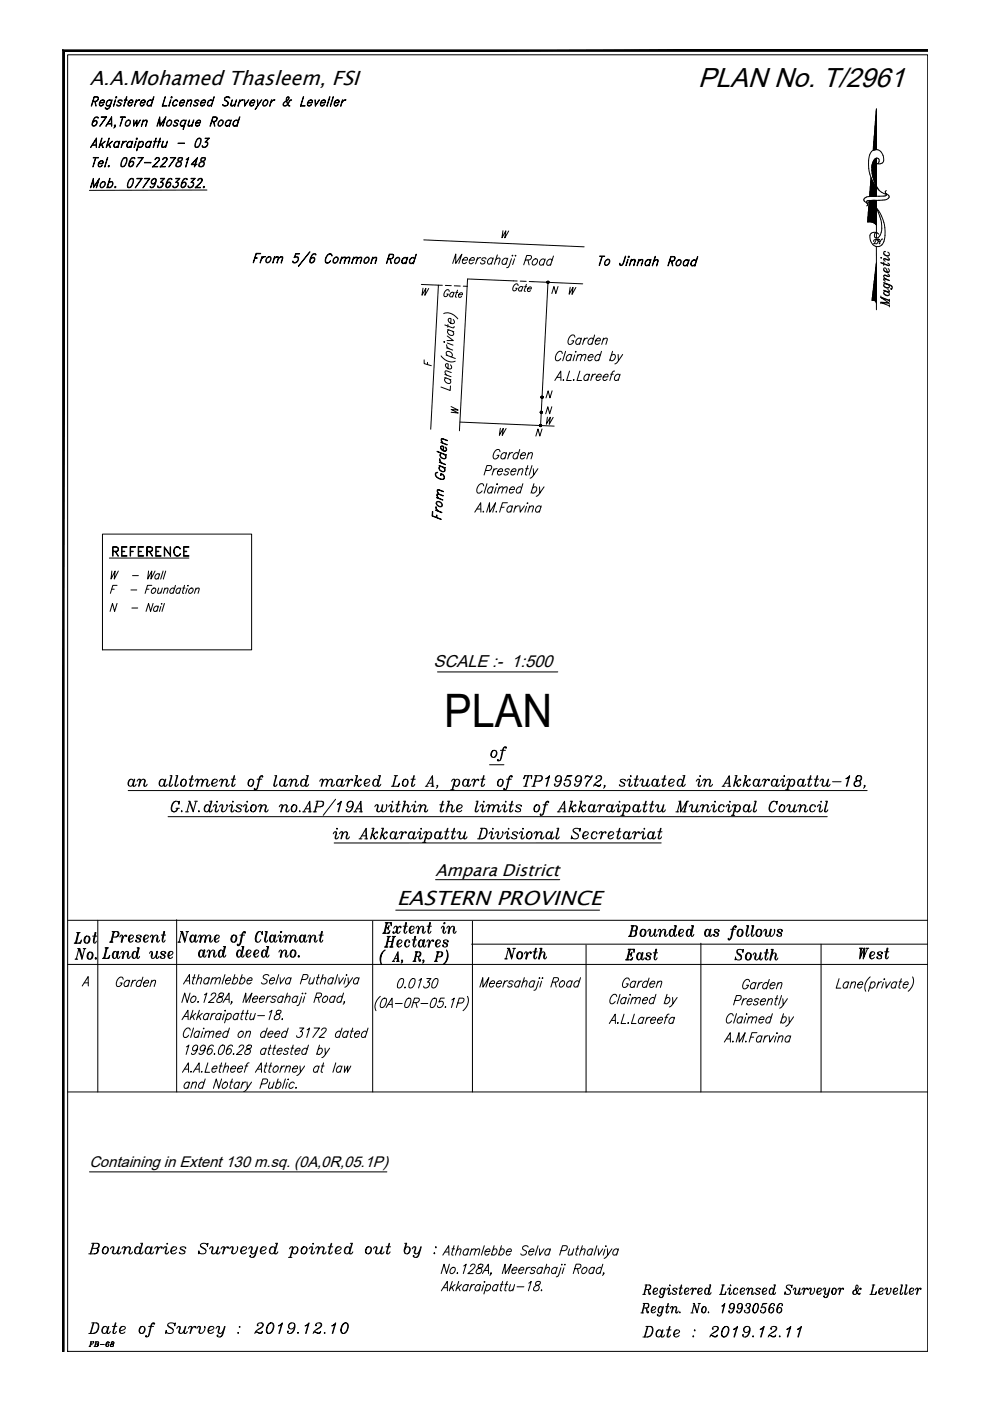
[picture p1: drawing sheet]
<svg xmlns="http://www.w3.org/2000/svg" width="210mm" height="297mm" viewBox="0 0 210 297" stroke-linecap="round" stroke-linejoin="round" font-family="sans-serif">
<defs><g id="words">
<text font-size="9.8" x="94.2" y="154.2">PLAN</text>
<text font-size="6.6" x="103" y="162.6">of</text>
<text font-size="5.8" x="148" y="18.4">PLAN No. T/2961</text>
<g font-size="5.7">
<text x="20.5" y="204.6">Land use</text>
<text x="105.8" y="204.6">North</text>
<text x="181" y="204.6">West</text>
</g>
<g font-size="5.3">
<text x="14.5" y="201.1">Lot</text>
<text x="79.7" y="199">Extent in</text>
<text x="14.8" y="204.6">No.</text>
<text x="131.2" y="204.6">East</text>
<text x="154.5" y="204.6">South</text>
<text x="135.1" y="284.7">Date : 2019.12.11</text>
</g>
<g font-size="4.9">
<text x="23.3" y="210.3">Garden</text>
<text x="82.9" y="210.6">0.0130</text>
</g>
<g font-size="4.4">
<text x="105.1" y="51.5">W</text>
<text x="88.2" y="63.9">W</text>
<text x="115.7" y="63.5">N</text>
<text x="119.6" y="63.5">W</text>
<text x="114.7" y="91">W</text>
</g>
<g font-size="4.3">
<text x="19" y="18">A.A.Mohamed Thasleem, FSI</text>
<text x="84.2" y="191.9">EASTERN PROVINCE</text>
</g>
<g font-size="4">
<text x="88.5" y="78.7">F</text>
<text x="17.6" y="286.8">FB-68</text>
</g>
<text font-size="3.7" x="91.9" y="141.4">SCALE :- 1:500</text>
<text font-size="3.6" x="92.3" y="185.8">Ampara District</text>
<text font-size="3.3" x="18.9" y="247.5">Containing in Extent 130 m.sq. (0A,0R,05.1P)</text>
</g></defs>
<!-- layer: TEXT -->
<g fill="none" stroke="#000" stroke-width=".21">
<path d="M14.3 11.6h182.4v274.9h-182.4zM19.5 30.8h1M19.6 26.3v.3l.3 .1 .6-.4M19.6 30.7h.8M19.7 26l.5-.4 .3 .1v.3M19.7 21.4h.6a.63 .63 0 0 0 .5-.7l-.8-.1-.7 1.9 .6-2 .9 .1v.6l-.2 .2-.9 .1M19.8 33.4h1zM19.8 37.8l.1 1.7 1.2-1.7-.6 2 .4-1.5-1.1 1.5-.1-1.5-.5 1.5zM20.1 25.6l-.5 .5M20.1 21.5l.3 1-.2-1M20.1 25h.7M20.2 24.9l-.2 .3a1.32 1.32 0 0 0-.2 1.5"/>
<path d="M20.2 33.5l-.5 1.9 .6-1.9M20.3 25.6a.62 .62 0 0 1-.3 1.1M20.4 29.3l.1 2-.1-1.7-1.2 1.7zM20.7 24.9l.1 .2v-.2l-.4-.1a1.72 1.72 0 0 0-.8 1.9 .67 .67 0 0 0 .9-.3 .67 .67 0 0 0-.2-.9l-.6 .3M20.9 34.6h.9v-.4a.65 .65 0 0 0-.8 .3 .65 .65 0 0 0 .1 .8h.2l.3-.3 .1 .1a.54 .54 0 0 1-.8 .2 .79 .79 0 0 1 .1-.9 .79 .79 0 0 1 .8-.3v.6h-.9M21.2 30.9l1.1-1-1.2 1.1M21.2 21.7h.8v-.3a.65 .65 0 0 0-.8 .2 .65 .65 0 0 0 .1 .8l.6-.2a.53 .53 0 0 1-.8 .2 .79 .79 0 0 1 .1-.9 .79 .79 0 0 1 .9-.2l-.1 .5h-.8M21.4 38.8a.53 .53 0 0 1 .8-.2 .78 .78 0 0 1 0 .9 .78 .78 0 0 1-.9 .2l-.1-.5zM21.5 38.8l.6-.2a.61 .61 0 0 1 0 .8 .61 .61 0 0 1-.8 .1zM21.6 29.3l-.6 2zM21.6 30.5l.3 .8h-.1l-.3-.7M22.5 24.8l-1.4 2 1.5-2h-1.1l1 .1"/>
<path d="M22.7 30.9l1.2-1-1.2 1.1M22.7 26.3h1M22.7 21.4a.53 .53 0 0 1 .8-.1l.1 .1a.64 .64 0 0 0-.9 .1 .64 .64 0 0 0 .1 .9l.6-.2a.53 .53 0 0 1-.8 .2l-.1-.5zM22.8 33.4l-.6 2zM22.8 26.2h.8M23 35.2h.2l-.1 .2zM23 35.2l.1 .1zM23.1 38.8a.53 .53 0 0 1 .7-.2 .78 .78 0 0 1 0 .9 .78 .78 0 0 1-.9 .2l-.1-.2a.64 .64 0 0 0 .9 0 .64 .64 0 0 0 0-.9zM23.1 29.3l-.6 2zM23.1 30.5l.4 .8h-.2l-.3-.7M23.3 37.8l-.6 2zM23.7 24.8v2l-.1-1.7-1.2 1.7z"/>
<path d="M23.7 21.2l-.3 1.4a.69 .69 0 0 1-1 .5l-.1-.2 .3 .2 .5-.2zM24.3 27.1l.2-.4h-.3l.2-.2v.4l-.3 .3M24.3 26.6l.1 .1zM24.3 39.6h.3l-.2 .2zM24.4 30.2a.53 .53 0 0 1 .7-.2l.1 .2a.64 .64 0 0 0-.8 .1 .64 .64 0 0 0 0 .9l.6-.2a.53 .53 0 0 1-.8 .2l-.1-.5zM24.4 26.8v.1M24.4 39.6l.1 .1zM24.4 21.2l-.4 1.3zM24.5 20.6h.3l-.2 .2zM24.6 20.6l.1 .1zM24.8 22.3h.7M25.1 21.5l.6 .4v.2a.49 .49 0 0 1-.4 .4 .49 .49 0 0 1-.5-.3l.1 .2"/>
<path d="M25.1 21.4h.7M25.2 21.3l-.1 .3M25.3 29.9l-.4 1.4zM25.5 24.8h1.1zM25.6 21.9l-.2 .5M25.7 35.2h.7M25.8 21.3l.1 .1v-.1a.52 .52 0 0 0-.9 .3l.6 .4M26 24.9l-.6 1.9 .7-1.9M26.1 29.9l-.4 1.4zM26.1 30.2l.7-.3-.5 .2-.3 .4zM26.2 33.6h.6M26.2 33.5h.7a1.72 1.72 0 0 1-.8 1.9l-.4-.1-.1-.3 .2-.8z"/>
<path d="M26.3 33.5l-.2 .3a1.96 1.96 0 0 0-.3 1.5M26.4 21.2h.5zM26.8 25.7a.54 .54 0 0 1 .8-.2 .79 .79 0 0 1-.1 .9 .79 .79 0 0 1-.9 .3v-.5zM26.8 33.5l-.1 1-.5 .8M26.8 20.5l-.6 2zM26.9 25.7l.5-.2a.62 .62 0 0 1 .1 .9 .62 .62 0 0 1-.9 .1zM27.1 39.6h.6M27.1 30.2a.53 .53 0 0 1 .8-.2l.1 .2a.64 .64 0 0 0-.9 .1 .64 .64 0 0 0 0 .9l.7-.2a.53 .53 0 0 1-.8 .2l-.1-.5zM27.3 21.7h.8v-.3a.65 .65 0 0 0-.8 .2 .65 .65 0 0 0 .1 .8h.2l.4-.3v.1a.53 .53 0 0 1-.8 .2 .78 .78 0 0 1 .1-.9 .78 .78 0 0 1 .8-.2v.5h-.9M27.3 34.9l.1 .3 .2 .1 .6-.4M27.4 34.6l.5-.4 .3 .1 .1 .3M27.6 38h.6"/>
<path d="M27.6 37.9h.7v.8a1.2 1.2 0 0 1-1 1.1l-.2-.1a1.95 1.95 0 0 1 .5-1.8zM27.7 37.9l-.5 .8-.1 1M27.9 34.2l-.5 .5M27.9 33.6h.7M28 33.5l-.2 .3a1.32 1.32 0 0 0-.3 1.5M28.1 29.9l-.4 1.4zM28.1 34.2a.63 .63 0 0 1-.3 1.1M28.2 37.9a1.93 1.93 0 0 1-.6 1.8M28.3 25.4l.1 1.1 .7-1.1v1.1l.7-1.1-.8 1.4v-1.1l-.7 1.1zM28.5 33.5l.1 .2v-.2l-.4-.1a1.72 1.72 0 0 0-.8 1.9 .67 .67 0 0 0 .8-.3 .67 .67 0 0 0-.1-.9l-.6 .3M28.8 29.9l-.4 1.4zM28.9 21.2l-.4 1.3z"/>
<path d="M28.9 29.4h.2l-.1 .2zM29 21.4l.6-.2-.4 .2-.4 .3zM29 29.4v.1zM29.5 29.9l-.6 2zM29.5 30.2a.53 .53 0 0 1 .8-.2 .79 .79 0 0 1 0 .9 .79 .79 0 0 1-.9 .3l-.1-.2a.64 .64 0 0 0 .9-.1 .64 .64 0 0 0 0-.9zM29.9 21.7h.8v-.3a.65 .65 0 0 0-.8 .2 .65 .65 0 0 0 .1 .8h.2l.3-.3 .1 .1a.53 .53 0 0 1-.8 .2 .78 .78 0 0 1 .1-.9 .78 .78 0 0 1 .8-.2v.5h-.9M30.1 37.8l-1.5 2 1.6-2h-1.2l1 .1M30.3 25.8l.5-.4 .4 .1-.3 1.3 .2-1.2-.3-.1zM30.3 33.4l-1.4 2 1.5-2h-1.1l1 .1M30.4 25.4l-.5 1.4zM30.6 34.4h1.4zM31.1 30.2a.53 .53 0 0 1 .8-.2l.1 .2a.64 .64 0 0 0-.9 .1 .64 .64 0 0 0 0 .9l.6-.2a.53 .53 0 0 1-.8 .2 .77 .77 0 0 1 .2-1z"/>
<path d="M31.4 21.4a.54 .54 0 0 1 .8-.1l.1 .1a.64 .64 0 0 0-.9 .1 .64 .64 0 0 0 0 .9l.7-.2a.54 .54 0 0 1-.8 .2l-.1-.5zM31.7 37.8l-1.4 2 1.5-2h-1.2l1.1 .1M31.9 39.6h.6M32 29.9l-.4 1.4zM32.1 38.6l.1 .3 .2 .1 .6-.4M32.2 38.3l.5-.4 .3 .1 .1 .3M32.4 35.3l1 .1h-1.1l1.3-1.3a.41 .41 0 0 0 0-.6l-.5 .1-.3 .3a.51 .51 0 0 1 .5-.5 .51 .51 0 0 1 .5 .4l-.4 .6-1 1M32.6 20.5l-.6 2zM32.6 29.9h.6zM32.6 37.9a.64 .64 0 0 0-.3 1.1M32.9 37.9a1.32 1.32 0 0 1-.3 1.5l-.2 .3M32.9 38.8a.54 .54 0 0 1-.7 .2 .73 .73 0 0 1 0-.9 .73 .73 0 0 1 .8-.2 1.76 1.76 0 0 1-.8 1.9l-.4-.1v-.2l.1 .2"/>
<path d="M33 38.5l-.4 .5M33.1 29.3l-.7 2zM33.4 39.5l.2 .2M33.5 29.9h.6zM33.9 24.8l.1 1.7 1.2-1.7-.6 2 .3-1.6-1 1.6-.1-1.6-.5 1.6zM34 29.3l-.7 2zM34 35.3l1 .1h-1.1l1.3-1.3a.41 .41 0 0 0 0-.6l-.5 .1-.2 .3a.51 .51 0 0 1 .4-.5 .51 .51 0 0 1 .6 .4l-.5 .6-1 1M34.1 38.6h.2a.69 .69 0 0 1 .1 1 .69 .69 0 0 1-1 0v-.2l.1 .2a.68 .68 0 0 0 1-.3M34.3 38.7a.62 .62 0 0 1-.3 1M34.6 29.9l-.2 1.2 .3 .1 .5-.3-.6 .4h-.2l-.1-.4zM34.8 37.9l-.8-.1h.9l-.8 .9M34.9 37.8l-.9 .9 .5 .1 .1 .2"/>
<path d="M35 20.5l-.5 1.9 .9 .1h-1zM35.2 39.3l.1 .3 .2 .1 .3-.1 .3-.3M35.3 39l.5-.3 .3 .1 .1 .2M35.4 29.9l-.4 1.4zM35.5 25.7a.53 .53 0 0 1 .8-.2 .79 .79 0 0 1-.1 .9 .79 .79 0 0 1-.8 .3 .79 .79 0 0 1 .1-1zM35.6 25.7l.6-.2a.62 .62 0 0 1 0 .9 .62 .62 0 0 1-.8 .1zM35.7 38.7l-.4 .4M35.8 38h.6M35.9 37.9l-.3 .3a1.32 1.32 0 0 0-.2 1.5M36 38.7a.62 .62 0 0 1-.4 1M36.2 21.2l-.4 1.3zM36.3 20.6h.2l-.1 .2z"/>
<path d="M36.4 20.6v.1zM36.4 37.9l.1 .2-.1-.2-.3-.1a1.76 1.76 0 0 0-.9 1.9 .64 .64 0 0 0 .9-.2 .64 .64 0 0 0-.3-.9l-.5 .3M36.7 39.5l.2 .2M36.8 26.6h.7M36.8 21.4a.53 .53 0 0 1 .8-.1v.2v-.1a.65 .65 0 0 0-.8 .2 .65 .65 0 0 0 .1 .8h.2l.3-.3 .1 .1a.53 .53 0 0 1-.8 .2 .77 .77 0 0 1 .1-1zM37 25.8l.6 .4 .1 .2a.49 .49 0 0 1-.5 .4 .49 .49 0 0 1-.5-.3l.2 .2M37.1 25.6h.7M37.2 33.4l-1.4 2 1.5-2h-1.2l1.1 .1M37.2 25.5l-.1 .4M37.3 35.1l.2 .2M37.4 38.6h.1a.69 .69 0 0 1 .1 1 .69 .69 0 0 1-1 0v-.2l.1 .2a.68 .68 0 0 0 1-.3M37.6 26.2l-.2 .5"/>
<path d="M37.6 38.7a.62 .62 0 0 1-.3 1M37.8 30.3h1.3zM37.8 25.5l.1 .2-.1-.2a.52 .52 0 0 0-.8 .4l.6 .4M37.9 33.6h.8M37.9 33.5l-.2 .4 .2 .3a.54 .54 0 0 1 .4 .9 .54 .54 0 0 1-1-.1l.3-.5 .8-.4 .3-.4v-.2l-.2-.1zM38 33.5l-.2 .6a.68 .68 0 0 1 .6 .9 .68 .68 0 0 1-1.1 .2v-.5l.6-.5a.66 .66 0 0 0 .7-.7M38.1 37.9l-.8-.1h.9l-.9 .9M38.1 37.8l-.8 .9 .4 .1 .1 .2M38.2 21.7h.8v-.3a.65 .65 0 0 0-.8 .2 .65 .65 0 0 0 .1 .8h.3l.3-.3v.1a.54 .54 0 0 1-.8 .2 .79 .79 0 0 1 .1-.9 .79 .79 0 0 1 .9-.2v.5h-.9M38.3 35.1l-.3 .2M38.4 39.3l.1 .3 .2 .1 .4-.1 .2-.3M38.4 25.7a.53 .53 0 0 1 .8-.2l.1 .2a.64 .64 0 0 0-.9 .1 .64 .64 0 0 0 .1 .9l.6-.2a.53 .53 0 0 1-.8 .2 .77 .77 0 0 1 .1-1z"/>
<path d="M38.5 39l.5-.3 .3 .1 .1 .2M39 38.7l-.5 .4M39 38h.6M39.1 37.9l-.2 .3a1.32 1.32 0 0 0-.3 1.5M39.2 38.7a.62 .62 0 0 1-.3 1M39.4 25.4l-.6 2zM39.5 33.8l.5-.4-.7 2 .6-1.8zM39.6 37.9l.1 .2v-.2l-.4-.1a1.76 1.76 0 0 0-.8 1.9 .64 .64 0 0 0 .9-.2 .64 .64 0 0 0-.3-.9l-.5 .3M39.8 21.5l.5-.3 .4 .1-.3 1.2 .2-1.1-.3-.1zM39.8 21.2l-.4 1.3zM39.9 39.5l.2 .2M40.1 25.4l-.1 1.2 .2 .1 .5-.3-.3 .3-.4 .1-.1-.4z"/>
<path d="M40.6 38.6h.2a.69 .69 0 0 1 .1 1 .69 .69 0 0 1-1 0v-.2l.1 .2a.68 .68 0 0 0 .9-.3M40.6 34.8l1.1 .1h-1.2l1.4-1.5-.6 2 .4-1.7-1.1 1.2M40.8 38.7a.62 .62 0 0 1-.3 1M41 25.4l-.4 1.4zM41.1 22.3h.7M41.3 37.9l-.8-.1h.9l-.8 .9M41.3 21.5l.6 .4v.3a.49 .49 0 0 1-.4 .3 .49 .49 0 0 1-.5-.3l.1 .2M41.3 37.8l-.8 .9 .4 .1 .1 .2M41.4 21.4h.7M41.4 31.1h.7M41.5 39.7l1 .1h-1.1l1.2-1.2a.41 .41 0 0 0 .1-.7l-.5 .1-.3 .3a.51 .51 0 0 1 .5-.5 .51 .51 0 0 1 .5 .4l-.4 .7-1.1 .9M41.5 21.3l-.1 .3"/>
<path d="M41.6 26h.8v-.4a.65 .65 0 0 0-.8 .3 .65 .65 0 0 0 .1 .8l.4-.1 .2-.2v.1a.53 .53 0 0 1-.7 .2 .78 .78 0 0 1 0-.9 .78 .78 0 0 1 .9-.3l-.1 .6h-.8M41.9 21.9l-.2 .5M41.9 29.5h.7M41.9 29.4h.7a1.76 1.76 0 0 1-.8 1.9l-.4-.1a1.93 1.93 0 0 1 .5-1.8zM42 29.4l-.2 .3a1.96 1.96 0 0 0-.3 1.5M42.1 21.3l.1 .1-.1-.1a.52 .52 0 0 0-.8 .3l.6 .4M42.2 35.1l.2 .2M42.5 29.4a1.95 1.95 0 0 1-.5 1.8M42.6 21.7h.8l.1-.3a.65 .65 0 0 0-.8 .2 .65 .65 0 0 0 .1 .8h.2l.3-.3 .1 .1a.53 .53 0 0 1-.8 .2 .79 .79 0 0 1 .1-.9 .79 .79 0 0 1 .8-.2v.5h-.9M42.7 33.6h.8M42.7 33.5l-.1 .6 .5 .2a.55 .55 0 0 1-.1 .9 .55 .55 0 0 1-.8-.2l.2-.5 .9-.4 .3-.4v-.2l-.3-.1zM42.8 33.5l-.1 .6a.68 .68 0 0 1 .6 .9 .68 .68 0 0 1-1.2 .2l.1-.5 .6-.5a.66 .66 0 0 0 .7-.7"/>
<path d="M42.9 31l.2 .2M43.1 39.6h.3l-.2 .2zM43.1 35.1l-.3 .2M43.2 39.6l.1 .1zM43.6 30h.2a.69 .69 0 0 1 0 1 .69 .69 0 0 1-.9 .1v-.2v.2a.69 .69 0 0 0 1-.3M43.8 30.1a.62 .62 0 0 1-.3 1.1M44.2 21.4a.53 .53 0 0 1 .8-.1l.1 .1a.64 .64 0 0 0-.9 .1 .64 .64 0 0 0 0 .9l.6-.2a.53 .53 0 0 1-.7 .2l-.1-.5zM44.3 29.4l-.8-.1h.9l-.8 .8M44.3 29.3l-.8 .8 .4 .1 .1 .3M44.9 25.7h.6a.61 .61 0 0 0 .5-.7l-.8-.1-.7 1.9 .6-2 .9 .1 .1 .3-.3 .4-.3 .2h-.6M45.3 25.8l.3 1-.2-1M45.4 20.5l-.6 2z"/>
<path d="M46.5 25.7a.53 .53 0 0 1 .7-.2 .78 .78 0 0 1 0 .9 .78 .78 0 0 1-.9 .3l-.1-.5zM46.5 25.7l.6-.2a.61 .61 0 0 1 0 .9 .61 .61 0 0 1-.8 .1zM47.6 20.8a.7 .7 0 0 1 1.2 0l-.4-.2a.55 .55 0 0 0-.8 .4l.2 .3a.69 .69 0 0 1 .6 .6 .67 .67 0 0 1-.5 .6 .67 .67 0 0 1-.7-.3h.1a.54 .54 0 0 0 .8 .2 .54 .54 0 0 0 .2-.8l-.7-.3zM48 25.7a.54 .54 0 0 1 .8-.2l.1 .2a.65 .65 0 0 0-.9 .1 .65 .65 0 0 0 0 .9l.7-.2a.54 .54 0 0 1-.8 .2l-.1-.5zM49 25.4l-.4 1.4zM49.2 21.2l-.2 1.1 .3 .1 .5-.3-.5 .4h-.3l-.1-.4zM49.6 25.7a.54 .54 0 0 1 .8-.2l.1 .2a.65 .65 0 0 0-.9 .1 .65 .65 0 0 0 0 .9l.7-.2a.54 .54 0 0 1-.8 .2l-.1-.5zM50.1 21.2l-.4 1.3zM50.8 24.8l-.6 2zM50.8 21.2l-.4 1.3zM50.9 21.4l.7-.2-.5 .2-.4 .3zM51.8 21.2l.1 1.1 .9-1.1-.9 1.3z"/>
<path d="M53.1 21.7h.8v-.3a.65 .65 0 0 0-.8 .2 .65 .65 0 0 0 .1 .8h.2l.4-.3v.1a.53 .53 0 0 1-.8 .2 .78 .78 0 0 1 .1-.9 .78 .78 0 0 1 .9-.2l-.1 .5h-.8M54.7 22.3l-.1-1.1v1.3M55.4 21.2l-1.3 2zM55.9 21.4a.53 .53 0 0 1 .8-.1 .78 .78 0 0 1-.1 .8 .78 .78 0 0 1-.8 .3l-.1-.5zM56 21.4l.5-.1a.61 .61 0 0 1 .1 .8 .61 .61 0 0 1-.8 .1zM57.6 21.2l-.5 1.3zM57.6 21.4l.7-.2-.8 .5zM60.9 20.7h.4M61 20.6a1.36 1.36 0 0 0 .5 1.8l-.1 .1a1.45 1.45 0 0 1-.5-1.9h.4l-.1 .4-.9 .7a.41 .41 0 0 0-.1 .7l.6-.1 .7-1 .3-.1-.3 .2M61.2 20.6l-.2 .6-.9 .7v.5a.68 .68 0 0 0 1-.4l.5-.7M64.3 20.5l-.5 1.9h.9l-1 .1zM65.3 21.7h.8v-.3a.65 .65 0 0 0-.7 .2 .65 .65 0 0 0 0 .8h.3l.3-.3 .1 .1a.53 .53 0 0 1-.8 .2 .78 .78 0 0 1 0-.9 .78 .78 0 0 1 .9-.2v.5h-.9"/>
<path d="M66.8 21.2l.1 1.1 .8-1.1-.8 1.3zM68.1 21.7h.8v-.3a.65 .65 0 0 0-.8 .2 .65 .65 0 0 0 .1 .8h.2l.3-.3 .1 .1a.53 .53 0 0 1-.8 .2 .78 .78 0 0 1 .1-.9 .78 .78 0 0 1 .8-.2v.5h-.9M69.9 20.5l-.6 2zM70.6 20.5l-.6 2zM71 21.7h.8v-.3a.65 .65 0 0 0-.8 .2 .65 .65 0 0 0 .1 .8l.6-.2a.53 .53 0 0 1-.8 .2 .79 .79 0 0 1 .1-.9 .79 .79 0 0 1 .9-.2l-.1 .5h-.9M72.6 21.2l-.4 1.3zM72.7 21.4l.6-.2-.4 .2-.4 .3zM43.9 40.3l-24.9 .1M96 55.8l.6-1.9v2l1.3-2-.6 2M98.1 55.1h1v-.3a.72 .72 0 0 0-.9 .1 .72 .72 0 0 0-.1 .9 .53 .53 0 0 0 .8-.2M99.5 55.2h1l.1-.4a.72 .72 0 0 0-1 .1 .72 .72 0 0 0 0 .9 .52 .52 0 0 0 .8-.2M101.3 54.6l-.5 1.3"/>
<path d="M101.9 54.6a.78 .78 0 0 0-.8 .6M103 54.9v-.2a.52 .52 0 0 0-.8 .4l.5 .2 .1 .3a.49 .49 0 0 1-.4 .4 .49 .49 0 0 1-.5-.3M104.5 55l-.1-.2a.76 .76 0 0 0-.9 .3 .76 .76 0 0 0 .1 .9l.6-.3M104.6 54.7l-.4 1.3M105.1 55.1l.5-.4 .4 .1-.3 1.2M105.5 54l-.7 2M107.6 55l-.1-.2a.75 .75 0 0 0-.9 .3 .75 .75 0 0 0 .1 1l.6-.3M107.7 54.7l-.5 1.4M108.4 54.9l-.5 1.5-.1 .3h-.4M108.6 54.2h.1zM109.1 54.9l-.4 1.2M109.2 54.2h.2z"/>
<path d="M111.4 55.1l1-.1 .3-.4-.1-.3-.9-.1-.7 2M111.9 55.1l.3 1.1M113.1 55.1a.55 .55 0 0 1 .8-.1 .79 .79 0 0 1-.1 .9 .79 .79 0 0 1-.9 .2l-.1-.5zM115.5 55.2l-.1-.2a.76 .76 0 0 0-.9 .3 .76 .76 0 0 0 .1 .9l.7-.2M115.6 54.9l-.4 1.3M117 55.2l-.1-.2a.76 .76 0 0 0-.8 .3 .76 .76 0 0 0 0 1l.7-.3M117.3 54.3l-.6 2M185.6 51.7h-.4M185.8 50.8l-.4 .9M186 51.1l.1-.2 .4-.1-.5 .8h-.3M186.2 50.6l-.8 .2-.2 .4M186.6 51.2h-.4"/>
<path d="M186.8 55.7l1.7 .6 .1-.3-.4-.2M186.8 55.7l1.5 .5h.3M186.8 54.7h.1zM187.2 50.7h-.2l-.3 .4-.3 .6h.2M187.4 59.9l1.2 .5a.57 .57 0 0 1 .5 .3 .57 .57 0 0 1-.1 .6l-.2-.1 .2 .1M187.4 60l1.4 .5 .4 .4M187.4 59.2a1.26 1.26 0 0 1 1.2 .3M187.4 57.2l.6 .5 .5-.1M187.4 53.7l.6 .5h.5M187.4 55.6v.7M187.6 53.4v-.1a.61 .61 0 0 0 0 .9 .61 .61 0 0 0 .9 0v-.6l-.3-.1M188.2 58.1l.4 .3-.1 .2-1-.2-.1 .1"/>
<path d="M188.2 54.6l.4 .3-.1 .3-1.1-.2M188.3 56.9a.47 .47 0 0 1 .1 .8 .61 .61 0 0 1-.8-.1 .61 .61 0 0 1 0-.8l.4 .3 .1 .6M188.6 59.4a1.16 1.16 0 0 0-1.2-.3v.3l.3 .2M188.6 58.5l-1.1-.2-.1 .2a.74 .74 0 0 0 .6 .7M188.6 55l-1.1-.2-.1 .3 .3 .3M93.5 75.5a2.61 2.61 0 0 0 3 1.1M94.1 66.5a2.5 2.5 0 0 1 3 1.1M94.1 72.4l.2 .1zM94.3 68.9l1.6 .6h.3l.1-.3M94.3 79.4l1.3 .5M94.6 75.3l1.9 .7M94.7 73.7l1.3 .5"/>
<path d="M94.7 73.1a.83 .83 0 0 0 .5 .9M94.8 71.2l1.3 1h-1.3M94.8 72.7l1.2 .5M94.9 75.4a.55 .55 0 0 1-.2-.8 .78 .78 0 0 1 .9 .1 .78 .78 0 0 1 .2 .9l-.2 .1M94.9 69.9l1.3 .4M95 68.8l-.1 .6M95.2 70l-.2 .1a.75 .75 0 0 0 .2 .9 .75 .75 0 0 0 1-.1l-.3-.7M95.2 61.8v-.3a.9 .9 0 0 0-.9 .4 .9 .9 0 0 0 0 1l.4-.1 .3-.2v-.2l-.3-.1M95.5 77.4a.55 .55 0 0 1 .1 .8 .78 .78 0 0 1-.8-.2 .78 .78 0 0 1-.2-.8h.4v1M95.7 79l-1.2-.4-.1 .4 .3 .5M96.1 67.7a.54 .54 0 0 1 .1 .8 .78 .78 0 0 1-.8-.1 .78 .78 0 0 1-.2-.9l.4 .1v.9M96.2 62.2a.52 .52 0 0 0-.7-.1 .52 .52 0 0 0-.1 .8l.3 .1 .3-.2"/>
<path d="M96.3 62l-.4 1M96.6 62h.5M97 61.5l-.4 1.2v.2l.2 .1M97.3 62.5h.7l.1-.3a.54 .54 0 0 0-.7 .1 .54 .54 0 0 0 0 .7l.5-.1M109.8 60.6v-.3a.89 .89 0 0 0-1.1 1.1l.2 .3 .4-.1 .3-.5h-.3M110.8 61a.52 .52 0 0 0-.7-.1 .52 .52 0 0 0-.1 .7l.3 .1 .3-.2M110.9 60.8l-.4 .9M111.3 60.8h.4M111.6 60.3l-.4 1.2v.2l.2 .1M111.9 61.2l.7 .1v-.3a.53 .53 0 0 0-.7 .1 .53 .53 0 0 0 .1 .7l.5-.2M119.2 75l-.1-.4a1.19 1.19 0 0 0-1.3 1.6l.1 .2a.68 .68 0 0 0 1-.4M119.9 74.5l-.6 2"/>
<path d="M120.8 78.7l-.7 2h1M121.2 75.4l-.1-.2a.75 .75 0 0 0-.9 .4 .75 .75 0 0 0 .1 .9l.6-.3M121.3 75.1l-.4 1.4M121.9 75.2l-.4 1.3M121.9 71.5l-.1-.4a1.17 1.17 0 0 0-1.4 1.4l.2 .4a.78 .78 0 0 0 1.1-.6h-.5M122 74.6h.2zM122.4 75.5l.6-.4 .3 .1-.3 1.3M122.6 75.1l-.5 1.4M122.9 78.7l-.6 2h1M123.2 72l-.1-.2a.75 .75 0 0 0-.9 .3 .75 .75 0 0 0 .1 .9l.7-.3M123.3 71.7l-.4 1.3M123.3 75.5l.5-.4 .4 .1-.3 1.3"/>
<path d="M123.9 71.7l-.4 1.3M124.6 71.7a.81 .81 0 0 0-.8 .6M124.7 75.7h1v-.4a.72 .72 0 0 0-.9 .1 .72 .72 0 0 0 0 1 .53 .53 0 0 0 .8-.2M124.9 79.6l-.1-.2a.75 .75 0 0 0-.9 .3 .75 .75 0 0 0 .1 1l.7-.3M125 79.3l-.4 1.4M125.7 79.3l-.5 1.4M125.8 72l-.1-.2a.75 .75 0 0 0-.9 .3 .75 .75 0 0 0 .1 .9l.7-.3M126.1 71l-.6 2M126.3 72.3h.9l.1-.4a.72 .72 0 0 0-1 .1 .72 .72 0 0 0 0 .9 .54 .54 0 0 0 .8-.2M126.3 79.3a.81 .81 0 0 0-.8 .6M126.4 79.9h1l.1-.4a.72 .72 0 0 0-1 .1 .72 .72 0 0 0 0 1 .53 .53 0 0 0 .8-.2M127.2 75.4l-.1-.2a.75 .75 0 0 0-.8 .4 .75 .75 0 0 0 .1 .9l.6-.3"/>
<path d="M127.5 74.5l-.6 2M127.9 72.1l.5-.4 .4 .1-.3 1.2M127.9 79.9h1v-.4a.72 .72 0 0 0-.9 .1 .72 .72 0 0 0-.1 1 .54 .54 0 0 0 .8-.2M128 71.7l-.4 1.3M129.5 79.3h.5M129.6 75.4a.53 .53 0 0 1 .8-.2 .79 .79 0 0 1-.1 .9 .79 .79 0 0 1-.8 .3l-.2-.2M129.9 74.5l-.6 2M130.3 78.7l-.3 .1-.2 .3-.5 1.6M131.1 75.1v1.4l.9-1.4M131.1 76.5l-.2 .4-.5 .2M131.4 79.6l-.1-.2a.75 .75 0 0 0-.9 .3 .75 .75 0 0 0 .1 1l.7-.3M131.5 79.3l-.4 1.4"/>
<path d="M186.8 63l1.8 .7M186.8 62.8v.3M187.4 61.5a1.26 1.26 0 0 0 1.2 .3M187.4 62.1l.6 .5h.5M187.4 60.5l.3 .4 .8 .1M187.5 61.8h.5a.61 .61 0 0 1 .6 .6 .64 .64 0 0 1-.8 .2 .64 .64 0 0 1-.3-.8zM187.5 60.2h.5a.61 .61 0 0 1 .6 .6 .64 .64 0 0 1-.8 .2 .64 .64 0 0 1-.3-.8zM188.2 61.4l.4 .3-.1 .3-1.1-.4M188.4 64.2l-1.6-.1v.3M188.6 63.8l-1.8-.7 1.8 1.2-1.8-.1 1.8 .6M188.6 63.4v.6M188.6 64.6v.5"/>
<path d="M94.3 80l1.3 .5M94.6 80.1l-.2 .1a.75 .75 0 0 0 .2 .9 .75 .75 0 0 0 1 0l-.3-.7M95.5 81.8v1l-2-.7M95.6 86.2l1.5 .7-1.5-.1 1.6 .8-1.5-.2M102.9 99.8l1-.1 .3-.3v-.6l-1-.1-.6 2M104.7 99.4l-.4 1.3M105.4 99.4a.81 .81 0 0 0-.8 .5M105.5 99.9h1v-.3a.72 .72 0 0 0-.9 .1 .72 .72 0 0 0 0 .9 .53 .53 0 0 0 .8-.2M106 95.8l-.1-.4a1.2 1.2 0 0 0-1.3 1.6l.1 .2a.78 .78 0 0 0 1.1-.7h-.4M106.1 90.8l-.2 1.5 .8-1.5-.2 1.5 .8-1.4M107.3 96.3l-.1-.2a.75 .75 0 0 0-.9 .3 .75 .75 0 0 0 .1 .9l.7-.3M107.4 96l-.4 1.3"/>
<path d="M108 99.7l-.1-.2a.52 .52 0 0 0-.8 .4l.6 .2 .1 .2a.49 .49 0 0 1-.5 .4 .49 .49 0 0 1-.5-.3M108.1 96l-.5 1.3M108.4 99.9h.9l.1-.3a.72 .72 0 0 0-1 .1 .72 .72 0 0 0 0 .9 .54 .54 0 0 0 .8-.2M108.7 96a.81 .81 0 0 0-.8 .5M109.9 96.3l-.1-.2a.75 .75 0 0 0-.9 .3 .75 .75 0 0 0 .1 .9l.7-.3M110 99.8l.5-.4 .4 .1-.3 1.2M110.1 99.4l-.4 1.3M110.2 95.3l-.6 2M110.4 96.5h1v-.3a.72 .72 0 0 0-.9 .1 .72 .72 0 0 0-.1 .9 .54 .54 0 0 0 .8-.2M111.5 99.4h.5M111.9 98.7l-.5 1.6v.3l.3 .1M112 96.3l.5-.3 .4 .1-.3 1.2"/>
<path d="M112.1 96l-.4 1.3M112.8 98.7l-.6 2M113.1 99.4l.1 1.3 .8-1.3M117.1 82.9l-.5 1.5-.4-1.5-.4 1.5M117.6 80.7l1.3-2v2M118.1 80h.8M119.4 80.6h.1zM121.5 80.6h.2zM100.7 108.6l1.2-2 .1 2M101.1 107.9h.8M102.4 108.5h.2zM102.5 103l-.1-.4a1.19 1.19 0 0 0-1.3 1.7l.1 .2a.68 .68 0 0 0 1-.4"/>
<path d="M103.2 108.6l.6-2v2l1.3-2-.6 2M103.3 102.5l-.7 2M104.5 103.5l-.1-.2a.75 .75 0 0 0-.9 .3 .75 .75 0 0 0 .1 .9l.7-.2M104.6 103.2l-.4 1.3M105.1 108.5h.2zM105.2 103.3l-.4 1.2M105.3 102.6h.2zM105.8 103.6l.5-.4 .4 .1-.3 1.2M105.9 103.2l-.4 1.3M106.2 107.5h.7M106.7 103.6l.5-.4 .4 .1-.3 1.2M107.6 106.6h-1.1l-.6 2"/>
<path d="M108.1 103.8h.9l.1-.4a.72 .72 0 0 0-1 .1 .72 .72 0 0 0 0 1 .53 .53 0 0 0 .8-.2M108.6 107.5l-.1-.1a.75 .75 0 0 0-.9 .3 .75 .75 0 0 0 .1 .9l.7-.3M108.7 107.3l-.4 1.3M109.3 107.3l-.4 1.3M110 107.3a.81 .81 0 0 0-.8 .5M110.2 107.3l.1 1.3 .9-1.3M110.6 103.5l-.1-.2a.75 .75 0 0 0-.9 .3 .75 .75 0 0 0 .1 .9l.6-.2M110.9 102.5l-.6 2M111.6 107.4l-.3 1.2M111.8 106.7h.1zM112.2 107.6l.5-.3 .4 .1-.3 1.2M112.3 107.3l-.4 1.3"/>
<path d="M112.9 103.5a.53 .53 0 0 1 .8-.2 .79 .79 0 0 1-.1 .9 .79 .79 0 0 1-.8 .3l-.1-.2M113.2 100.7l-.3 .4-.5 .3M113.2 102.5l-.6 2M114.4 103.2l.1 1.3 .9-1.3M114.5 104.5l-.3 .4-.5 .3M114.7 107.5l-.1-.1a.75 .75 0 0 0-.9 .3 .75 .75 0 0 0 .1 .9l.6-.3M114.8 107.3l-.5 1.3M92.8 142.5h25.5M27.2 167.6h156.7M27.5 165.3l.5-.1a.85 .85 0 0 1 .2 .9 .85 .85 0 0 1-.6 .6 .79 .79 0 0 1-.1-1.4zM27.8 165.2a1.04 1.04 0 0 0-.5 1.4M28.5 165.2l-.3 1.4 .4 .1 .3-.4"/>
<path d="M28.6 165.2l-.3 1.2 .1 .3M29.1 165.6l.3-.4 .4 .1-.3 1.4M29.6 165.2l.1 .3-.3 1.2M29.7 166l.2-.5a.52 .52 0 0 1 .9-.1l-.2 .9 .1 .4M30.5 165.2l.2 .2-.2 1.2 .4 .1 .3-.4M34 165.3l.5-.1a.85 .85 0 0 1 .3 .9 .85 .85 0 0 1-.7 .6 .8 .8 0 0 1-.1-1.4zM34.3 165.2a1.05 1.05 0 0 0-.4 1.4M35.1 165.2l-.4 1.4 .5 .1 .3-.4M35.2 165.2a1.45 1.45 0 0 0-.3 1.5M35.6 173.2h139.8M36.1 164.5h.4l-.5 1.9 .1 .3M36.4 164.5l-.5 2.1 .4 .1 .3-.4"/>
<path d="M37.2 169.9a1.68 1.68 0 0 0-.6 2.1l.2 .1M37.3 164.5h.4l-.5 1.9 .1 .3M37.3 171.4h.7M37.6 164.5l-.5 2.1 .4 .1 .3-.4M37.6 171.4l-.2 .4-.4 .3M37.8 170.1l.2-.2-.1 .6v-.2a.73 .73 0 0 0-.8-.5 .73 .73 0 0 0-.6 .7l-.1 .3a.86 .86 0 0 0 .4 1.3l.5-.1 .4-.6M38.4 172h.2zM38.9 165.2a.75 .75 0 0 0-.7 .8 .75 .75 0 0 0 .7 .7 .75 .75 0 0 0 .7-.7 .75 .75 0 0 0-.7-.8 1.05 1.05 0 0 0-.4 1.4M39.3 165.3a1.05 1.05 0 0 1-.4 1.4M39.3 172.1h.7M40 169.9h.2M40.1 165.2h.9"/>
<path d="M40.7 164.5l-.5 2.1 .4 .1 .3-.4M40.8 164.5l-.5 1.9 .1 .3M41 171.8l-.8-1.9-.6 2.2M41.3 169.9h.6M41.3 165.6l.3-.4 .4 .1-.3 1.4M41.6 169.9l-.6 2.2-.8-1.9M41.8 165.2l.1 .3-.3 1.2M41.9 166l.2-.5a.53 .53 0 0 1 1-.1l-.3 1.3M42.2 171.9v.2zM42.8 165.2l.2 .4-.3 1.1M43 166l.2-.5a.52 .52 0 0 1 .9-.1l-.2 .9 .1 .4M43.6 170.7l.5-.1a.85 .85 0 0 1 .3 .9 .85 .85 0 0 1-.7 .6 .8 .8 0 0 1-.1-1.4z"/>
<path d="M43.8 165.2l.2 .2a1.37 1.37 0 0 0-.1 1.3h.3l.3-.4M43.9 170.6a1.05 1.05 0 0 0-.4 1.4M44.5 169.9h.4l-.5 1.9 .1 .3M44.8 169.9l-.5 2.1 .4 .1 .3-.4M45 166.2a1.36 1.36 0 0 0 1.1-.7 .57 .57 0 0 0-.9-.2 .75 .75 0 0 0-.4 .8 .75 .75 0 0 0 .7 .6l.5-.3M45.2 171.1l.3-.5 .4 .1-.2 1 .1 .4M45.5 165.2a1.05 1.05 0 0 0-.4 1.4M45.7 170.6l.1 .5-.2 .9 .4 .1 .3-.4M45.9 170h.2zM46.5 165.6l.3-.4 .4 .1-.3 1.4M46.5 171.1l.3-.5 .4 .1-.2 1 .2 .4M47 165.2l.1 .3-.3 1.2"/>
<path d="M47 170.6v1.4a.95 .95 0 0 0 1-.4 .95 .95 0 0 0 .1-1l.1 .2M47.1 166a.82 .82 0 0 1 .8-.8l.3 .2-.2 .9 .1 .4M47.9 165.2l.2 .2-.2 1.2 .4 .1 .3-.4M48.6 171.1l.3-.5 .4 .1-.2 1 .1 .4M49 165.2h.9M49.1 170.6l.1 .5-.2 .9 .4 .1 .3-.4M49.3 170h.2zM49.6 164.5l-.5 2.1 .4 .1 .3-.4M49.7 164.5l-.5 1.9 .1 .3M50.2 170.9l.8 .6 .1 .4a.69 .69 0 0 1-1.1-.1l.1 .1M51.2 170.8h.1a.63 .63 0 0 0-.6-.2 .63 .63 0 0 0-.5 .5l.9 .6M51.6 171.1l.3-.5 .4 .1-.2 1 .1 .4"/>
<path d="M52.1 170.6l.1 .5-.2 .9 .4 .1 .3-.4M52.4 169.9v.2zM53.2 165.2a.75 .75 0 0 0-.7 .8 .75 .75 0 0 0 .7 .7 .75 .75 0 0 0 .7-.7 .75 .75 0 0 0-.7-.8 1.05 1.05 0 0 0-.4 1.4M53.6 165.3a1.05 1.05 0 0 1-.4 1.4M53.7 170.6a.75 .75 0 0 0-.7 .8 .75 .75 0 0 0 .7 .7 .75 .75 0 0 0 .7-.7 .75 .75 0 0 0-.7-.8 1.04 1.04 0 0 0-.4 1.4M54.1 170.7a1.05 1.05 0 0 1-.4 1.4M54.5 165.2h1M54.7 171.1l.3-.5 .4 .1-.3 1.4M55.2 170.6l.2 .3-.4 1.2M55.4 171.4l.2-.5a.52 .52 0 0 1 .9-.1l-.2 .9 .1 .4M55.4 164.5a2.58 2.58 0 0 0-.6 1.8l-.3 .9-.5 .2v-.3v.2M55.6 164.6v.2l.1-.2-.3-.1-.4 .4-.6 2.4"/>
<path d="M56.2 170.6l.2 .2a1.37 1.37 0 0 0-.1 1.3h.3l.3-.4M58.3 164.5h.4l-.5 1.9 .1 .3M58.6 164.5l-.6 2.1 .5 .1 .3-.4M59.2 171.1l.3-.5 .4 .1-.3 1.4M59.6 165.3l.5-.1a.85 .85 0 0 1 .3 .9 .85 .85 0 0 1-.7 .6 .79 .79 0 0 1-.1-1.4zM59.7 170.6l.1 .3-.3 1.2M59.8 171.4l.2-.5a.53 .53 0 0 1 .9-.1l-.2 .9 .1 .4M59.9 165.2a1.04 1.04 0 0 0-.4 1.4M60.6 165.2l-.3 1.4 .4 .1 .3-.4M60.6 170.6l.2 .2-.2 1.2 .4 .1 .3-.4M60.7 165.2l-.3 1.2 .1 .3M61.2 165.6l.3-.4 .4 .1-.3 1.4"/>
<path d="M61.7 165.2l.1 .3-.3 1.2M61.8 166l.2-.5a.52 .52 0 0 1 .9-.1l-.2 .9 .1 .4M62.3 170.6a.75 .75 0 0 0-.6 .8 .75 .75 0 0 0 .6 .7 .75 .75 0 0 0 .7-.7 .75 .75 0 0 0-.7-.8 1.05 1.05 0 0 0-.4 1.4M62.6 165.2l.2 .2-.2 1.2 .4 .1 .3-.4M62.7 170.7a1.07 1.07 0 0 1-.4 1.4M63.6 171.9v.2zM64 165.3l.5-.1a.85 .85 0 0 1 .3 .9 .85 .85 0 0 1-.7 .6 .8 .8 0 0 1-.1-1.4zM64.2 172.1h.6M64.3 165.2a1.05 1.05 0 0 0-.4 1.4M64.4 172.1l1.3-2.2 .1 2.2M64.8 171.5h.9M64.9 164.5h.5l-.6 1.9 .1 .3"/>
<path d="M65.2 164.5l-.5 2.1 .5 .1 .2-.4M65.4 172.1h.6M65.6 170.1l.1 2M66.4 172.1h.7M67 169.9l1.5 .1a.71 .71 0 0 1-.6 1.1h-.8M67.3 169.9l-.6 2.2M67.4 169.9l-.6 2.2M67.8 165.6l.3-.4 .4 .1-.3 1.4M68.2 169.9l.2 .1a.7 .7 0 0 1-.5 1.1M68.3 165.2l.1 .3-.3 1.2M68.4 166l.2-.5a.52 .52 0 0 1 .9-.1l-.3 1.3M69.2 165.2l.2 .4-.3 1.1"/>
<path d="M69.4 166l.2-.5a.52 .52 0 0 1 .9-.1l-.2 .9 .1 .4M70.2 165.2l.2 .2-.2 1.2 .4 .1 .3-.4M70.7 176.8l.3-.4 .4 .1-.2 .9 .1 .4M71.2 169.5l-2.7 3.4M71.2 176.4l.1 .4-.2 .9 .4 .1 .3-.4M71.5 175.6v.2zM71.6 165.3l.5-.1a.85 .85 0 0 1 .3 .9 .85 .85 0 0 1-.7 .6 .8 .8 0 0 1-.1-1.4zM71.9 165.2a1.05 1.05 0 0 0-.4 1.4M72 176.8l.3-.4h.3a1.48 1.48 0 0 1-.2 1.4M72.2 170.3l-.5 1.8M72.3 170.2l-.7 .3 .8-.6-.6 2.2M72.5 176.4l.1 .3-.3 1.1"/>
<path d="M72.6 177.1l.4-.6a.42 .42 0 0 1 .5-.1 .42 .42 0 0 1 .2 .4l-.2 .6 .1 .4M72.6 165.2l-.3 1.4 .4 .1 .3-.4M72.7 165.2l-.3 1.2 .1 .3M73.3 165.6l.3-.4 .4 .1-.3 1.4M73.4 176.4l.2 .2-.2 1.1 .4 .1 .3-.4M73.8 165.2l.1 .3-.3 1.2M74.2 169.9a.79 .79 0 0 0-.4 1.2M74.7 165.3v.2v-.3l-.4 .1-.4 .7M74.7 170v1.2l-.3 .6-.4 .3M74.8 170.6a.65 .65 0 0 1-.7 .6 .65 .65 0 0 1-.6-.7 .65 .65 0 0 1 .7-.6 .57 .57 0 0 1 .7 .4l-.1 .9a.82 .82 0 0 1-.5 .8 .82 .82 0 0 1-.9-.2l.1-.2v.2M75 172.1h.6M75.2 172.1l1.3-2.2 .1 2.2"/>
<path d="M75.4 164.5h.4l-.6 2.2M75.6 171.5h.9M75.7 164.5l-.6 2.2M76.1 177.8h.6M76.2 172.1h.6M76.3 177.8l1.3-2.2 .1 2.2M76.4 170.1l.1 2M76.5 165.3v.2l.1-.2-.2-.1-.6 .5-.4 .1M76.6 166.3l-.2 .3-.4 .1-.4-.9 .2 .2 .3 .7M76.7 177.2h.9M77.3 166.2a1.32 1.32 0 0 0 1.1-.7 .56 .56 0 0 0-.9-.2 .74 .74 0 0 0-.3 .8 .74 .74 0 0 0 .6 .6l.5-.3M77.3 177.8h.6"/>
<path d="M77.5 175.8l.1 2M77.8 165.2a1.05 1.05 0 0 0-.4 1.4M78.9 175.6h.4l-.6 2.2M79.2 175.6l-.6 2.2M79.3 165.3l.5-.1a.85 .85 0 0 1 .3 .9 .85 .85 0 0 1-.7 .6 .79 .79 0 0 1-.1-1.4zM79.5 171.1l.3-.5h.3a1.37 1.37 0 0 1-.1 1.3l.2 .2M79.6 165.2a1.04 1.04 0 0 0-.4 1.4M80 170.6l.1 .5-.2 .8a.57 .57 0 0 0 .6 .2 .57 .57 0 0 0 .4-.5l.2-1M80 176.5v.2l.1-.2-.2-.1-.6 .5-.4 .1M80.1 177.4l-.2 .3-.4 .1-.4-.8 .2 .1 .3 .7M80.2 164.5h.4l-.5 1.9 .1 .3M80.5 164.5l-.5 2.1 .4 .1 .4-.4"/>
<path d="M80.9 175.6h.4l-.6 2.2M81.2 170.6l-.2 1v.3l.2 .2M81.2 175.6l-.6 2.2M82 170.8l-.1-.2a.88 .88 0 0 1 0 1 .88 .88 0 0 1-.9 .4l-.1-.4M82 176.5v.2l.1-.2-.2-.1-.6 .5-.4 .1M82.1 177.4l-.2 .3-.4 .1-.4-.8 .2 .1 .3 .7M82.4 171.1l.3-.5 .4 .1-.2 1 .1 .4M82.9 170.6l.1 .5-.2 .9 .4 .1 .3-.4M83 166.7h1.5l.2-.6-.3 .6M83 176.5l.5-.1a.85 .85 0 0 1 .3 .8 .85 .85 0 0 1-.7 .6 .79 .79 0 0 1-.1-1.3zM83.2 169.9v.2zM83.3 176.4a1.05 1.05 0 0 0-.4 1.3"/>
<path d="M83.6 164.5h.7M83.9 164.5l-.6 2.2M83.9 170.6h.9M84 164.5l-.6 2.2M84 176.4l-.3 1.3 .4 .1 .3-.4M84.1 176.4l-.3 1.1 .1 .3M84.5 169.9l-.5 2.1 .4 .1 .3-.4M84.6 169.9l-.5 1.9 .1 .3M84.6 176.8l.3-.4 .4 .1-.3 1.3M85.1 176.4a1.48 1.48 0 0 1-.2 1.4M85.5 171.4l.2-.5a.52 .52 0 0 1 1-.1l-.2 .9 .1 .4M85.5 169.9h.4l-.6 2.2"/>
<path d="M85.9 169.9l-.7 2.2M85.9 165.2a.75 .75 0 0 0-.7 .8 .75 .75 0 0 0 .7 .7 .75 .75 0 0 0 .7-.7 .75 .75 0 0 0-.7-.8 1.05 1.05 0 0 0-.4 1.4M86.1 176.5v.2v-.3l-.4 .1-.5 .6M86.3 165.3a1.07 1.07 0 0 1-.4 1.4M86.4 170.6l.2 .2-.2 1.2 .4 .1 .3-.4M86.9 176.5l.5-.1a.85 .85 0 0 1 .2 .8 .85 .85 0 0 1-.6 .6 .79 .79 0 0 1-.1-1.3zM87.1 165.2h.9M87.2 176.4a1.06 1.06 0 0 0-.4 1.3M87.3 171.1l.3-.5 .4 .1-.2 1 .1 .4M87.7 164.5l-.5 2.1 .4 .1 .3-.4M87.8 170.6l.1 .5-.2 .9 .4 .1 .3-.4M87.8 164.5l-.5 1.9 .1 .3"/>
<path d="M87.9 176.4l-.3 1.3 .4 .1 .3-.4M88 176.4l-.3 1.1 .1 .3M88.1 169.9v.2zM88.5 176.8l.3-.4 .4 .1-.2 .9 .1 .4M88.6 171.1l.3-.5 .4 .1-.3 1.4M89 176.4l.1 .4-.2 .9 .4 .1 .3-.4M89.1 170.6l.1 .3-.3 1.2M89.2 171.4l.2-.5a.52 .52 0 0 1 .9-.1l-.2 .9 .1 .4M89.3 175.6v.2zM89.6 178.6h.7M89.8 176.8l.3-.4 .4 .1-.5 2.1M90 170.6l.2 .2-.2 1.2 .4 .1 .3-.4"/>
<path d="M90.2 166.7h.6M90.3 176.4l.1 .3-.5 1.9M90.4 166.7l1.3-2.2 .1 2.2M90.7 176.5a.49 .49 0 0 1 .8 .3 .73 .73 0 0 1-.1 .8 .73 .73 0 0 1-.9 .1 1.16 1.16 0 0 1 .2-1.2zM90.8 166.1h.9M91.3 176.5a1.04 1.04 0 0 1-.4 1.3M91.4 166.7h.6M91.6 164.7l.1 2M92.4 176.5l.5-.1a.85 .85 0 0 1 .3 .8 .85 .85 0 0 1-.7 .6 .8 .8 0 0 1-.1-1.3zM92.7 176.4a1.06 1.06 0 0 0-.4 1.3M92.8 166.6h-.2l.1-.1 .1 .2-.3 .4M93.2 170.6h1"/>
<path d="M93.5 176.4l-.4 1.3 .5 .1 .3-.4M93.6 176.4l-.4 1.1 .1 .3M93.9 169.9l-.6 2.1 .5 .1 .3-.4M94 169.9l-.5 1.9v.3M94.3 176.4h.9M94.9 171.4l.2-.5a.52 .52 0 0 1 .9-.1l-.2 .9 .1 .4M94.9 175.6l-.5 2.1 .4 .1 .3-.4M94.9 169.9h.4l-.6 2.2M95 175.6l-.5 1.9 .1 .3M95.2 169.9l-.6 2.2M95.5 167.4h.8M95.7 170.6l.2 .2a1.37 1.37 0 0 0-.1 1.3h.3l.3-.4"/>
<path d="M95.7 176.4h.9M95.7 165.6l.4-.4 .4 .1-.6 2.1M96.3 165.2l.1 .3-.5 1.9M96.3 175.6l-.5 2.1 .4 .1 .3-.4M96.4 175.6l-.5 1.9 .1 .3M96.7 165.3a.5 .5 0 0 1 .8 .3 .73 .73 0 0 1-.2 .9 .73 .73 0 0 1-.8 .1 1.18 1.18 0 0 1 .2-1.3zM96.9 171.6a1.36 1.36 0 0 0 1.1-.7 .57 .57 0 0 0-.9-.2 .75 .75 0 0 0-.4 .8 .75 .75 0 0 0 .7 .6l.5-.3M96.9 176.8l.3-.4 .4 .1-.2 .9 .2 .4M97.3 165.3a1.07 1.07 0 0 1-.4 1.4M97.4 170.6a1.05 1.05 0 0 0-.4 1.4M97.4 176.4l.1 .4-.2 .8a.52 .52 0 0 0 .9-.1l.4-1.1M98.4 165.3l.5-.1a.85 .85 0 0 1 .3 .9 .85 .85 0 0 1-.7 .6 .79 .79 0 0 1-.1-1.4z"/>
<path d="M98.4 177.1v.7h.3l.3-.4M98.7 165.2a1.04 1.04 0 0 0-.4 1.4M98.7 176.4l-.3 1.1 .1 .3M99.4 165.2l-.3 1.4 .4 .1 .3-.4M99.5 165.2l-.3 1.2 .1 .3M100 165.6l.3-.4 .4 .1-.3 1.4M100.5 165.2l.1 .3-.3 1.2M100.9 169.9h.5l-.6 1.9 .1 .3M101.3 169.9l-.6 2.1 .4 .1 .4-.4M101.4 165.3v.2v-.3l-.4 .1-.4 .7M101.8 171.1l.3-.5 .4 .1-.2 1 .1 .4M101.9 175.6l1.2 .1a1.42 1.42 0 0 1-.9 2.1h-.9"/>
<path d="M101.9 165.2h.9M102.2 175.6l-.6 2.2M102.3 170.6l.1 .5-.2 .9 .4 .1 .3-.4M102.3 175.6l-.6 2.2M102.5 170h.2zM102.5 164.5l-.5 2.1 .4 .1 .3-.4M102.6 164.5l-.5 1.9 .1 .3M102.8 175.6l.2 .1a1.44 1.44 0 0 1-.8 2.1M103.1 171.1l.3-.5 .4 .1-.3 1.4M103.6 170.6l.1 .3-.3 1.2M103.7 171.4l.2-.5a.52 .52 0 0 1 .9-.1l-.3 1.3M103.7 176.8l.3-.4 .4 .1-.2 .9 .1 .4"/>
<path d="M104.2 176.4l.1 .4-.2 .9 .4 .1 .3-.4M104.4 175.7h.2zM104.5 170.6l.2 .5-.3 1M104.7 171.4l.2-.5a.52 .52 0 0 1 .9-.1l-.2 .9 .1 .4M105 176.8l.3-.4 .4 .1-.2 .9 .2 .4M105.5 170.6l.2 .2-.2 1.2 .4 .1 .3-.4M105.5 176.4v1.3a.94 .94 0 0 0 1-.3 .94 .94 0 0 0 0-1l.1 .2M106.1 165.2a.75 .75 0 0 0-.7 .8 .75 .75 0 0 0 .7 .7 .75 .75 0 0 0 .7-.7 .75 .75 0 0 0-.7-.8 1.04 1.04 0 0 0-.4 1.4M106.4 171.1l.3-.5 .4 .1-.2 1 .1 .4M106.5 165.3a1.05 1.05 0 0 1-.4 1.4M106.9 170.6l.1 .5-.2 .9 .4 .1 .3-.4M107 176.8l.3-.4 .4 .1-.2 .9 .1 .4"/>
<path d="M107.1 170h.2zM107.4 165.2h1M107.5 176.4l.1 .4-.2 .9 .4 .1 .3-.4M107.8 175.6v.2zM107.9 170.6h.9M108.3 164.5a2.58 2.58 0 0 0-.6 1.8l-.3 .9-.5 .2v-.3v.2M108.5 164.6v.2l.1-.2-.3-.1-.4 .4-.6 2.4M108.5 169.9l-.5 2.1 .4 .1 .4-.4M108.6 169.9l-.5 1.9 .1 .3M108.6 176.7l.9 .5 .1 .4a.68 .68 0 0 1-1.2-.1l.2 .1M109.5 170.9l.8 .6 .1 .4a.69 .69 0 0 1-1.1-.1l.1 .1M109.7 176.6h.1a.63 .63 0 0 0-.7-.3 .63 .63 0 0 0-.5 .5l1 .6"/>
<path d="M110.1 176.8l.3-.4 .4 .1-.2 .9 .1 .4M110.5 170.8h.1a.63 .63 0 0 0-.6-.2 .63 .63 0 0 0-.5 .5l.9 .6M110.6 176.4l.1 .4-.2 .9 .4 .1 .3-.4M110.8 175.7h.2zM111.1 166.7h.7M111.4 164.5l-.3 .6 .2-.6h1.5l-.1 .6v-.6M112 164.5l-.6 2.2M112.1 164.5l-.6 2.2M112.2 176.4a.75 .75 0 0 0-.7 .7 .75 .75 0 0 0 .7 .7 .75 .75 0 0 0 .7-.7 .75 .75 0 0 0-.7-.7 1.06 1.06 0 0 0-.4 1.3M112.6 176.5a1.06 1.06 0 0 1-.4 1.3M112.8 166.7h.7M113.2 176.8l.3-.4 .4 .1-.3 1.3"/>
<path d="M113.4 164.5l1.5 .1a.71 .71 0 0 1-.6 1h-.8M113.7 164.5l-.6 2.2M113.7 176.4a1.48 1.48 0 0 1-.2 1.4M113.8 164.5l-.6 2.2M113.8 170.6a.75 .75 0 0 0-.7 .8 .75 .75 0 0 0 .7 .7 .75 .75 0 0 0 .7-.7 .75 .75 0 0 0-.7-.8 1.05 1.05 0 0 0-.4 1.4M113.8 177.1l.4-.6a.42 .42 0 0 1 .5-.1 .42 .42 0 0 1 .2 .4l-.2 .6 .1 .4M114.2 170.7a1.07 1.07 0 0 1-.4 1.4M114.6 164.5l.2 .1a.7 .7 0 0 1-.5 1M114.6 176.4l.2 .2-.2 1.1 .4 .1 .3-.4M115.1 170.6h1M116 169.9a3 3 0 0 0-.7 2.2l-.3 .7-.4 .1v-.4v.3M116 176.5l.6-.1a.85 .85 0 0 1 .2 .8 .85 .85 0 0 1-.6 .6 .79 .79 0 0 1-.2-1.3z"/>
<path d="M116.2 170v.2v-.3l-.5 .2-.7 2.7M116.3 164.9l-.5 1.8M116.4 176.4a1.06 1.06 0 0 0-.4 1.3M116.4 164.8l-.7 .3 .8-.6-.6 2.2M117.1 176.4l-.3 1.3 .4 .1 .3-.4M117.2 176.4l-.3 1.1 .1 .3M118.1 175.6h.4l-.5 1.9 .1 .3M118.2 172.1h.6M118.3 164.5a.8 .8 0 0 0-.4 1.1M118.4 172.1l1.3-2.2 .1 2.2M118.4 175.6l-.5 2.1 .4 .1 .3-.4M118.8 171.5h.9"/>
<path d="M118.9 164.6v1.1l-.4 .7-.4 .3M119 165.2a.65 .65 0 0 1-.8 .6 .65 .65 0 0 1-.5-.7 .65 .65 0 0 1 .6-.6 .57 .57 0 0 1 .8 .4l-.1 .8a.82 .82 0 0 1-.5 .9 .82 .82 0 0 1-1-.2l.1-.2v.2M119.4 172.1h.6M119.6 170.1l.1 2M120.3 164.6l1-.1h-1l-.5 1a.72 .72 0 0 1 1.1 .1 .72 .72 0 0 1-.4 1.1 .72 .72 0 0 1-.9-.5l.1-.1v.2M120.5 165.3a.74 .74 0 0 1 .4 .7 .74 .74 0 0 1-.5 .7M120.9 169.9h.4l-.6 2.2M121.2 169.9l-.6 2.2M121.5 176.1l.9 .7a.6 .6 0 0 1 .2 .6 .6 .6 0 0 1-.5 .4h-.4a.55 .55 0 0 1-.5-.6l-.1 .6 .2-.2M122 170.7v.2l.1-.2-.2-.1-.6 .6-.4 .1M122.1 171.7l-.2 .3-.4 .1-.4-.8 .2 .1 .3 .7M122.6 164.5a.8 .8 0 0 0-.4 1.1"/>
<path d="M122.8 175.8l.2-.2-.1 .7a.72 .72 0 0 0-.6-.7 .72 .72 0 0 0-.8 .5l.2 .4 .9 .6M122.9 169.9h.4l-.6 2.2M123.1 164.6l.1 .7-.2 .8-.6 .6M123.2 165.2a.65 .65 0 0 1-.7 .6 .65 .65 0 0 1-.6-.7 .65 .65 0 0 1 .7-.6 .57 .57 0 0 1 .7 .4l-.1 .8a.82 .82 0 0 1-.5 .9 .82 .82 0 0 1-.9-.2l.1-.2v.2M123.2 169.9l-.6 2.2M123.6 177.3a1.29 1.29 0 0 0 1.2-.6l-.1-.2a.75 .75 0 0 0-1.1 .4 .75 .75 0 0 0 .6 .9l.5-.3M124 170.7v.2l.2-.2-.2-.1-.7 .6-.4 .1M124.1 164.8l.3-.3 .7 .3M124.2 171.7l-.2 .3-.5 .1-.4-.8 .2 .1 .3 .7M124.2 176.4a1.06 1.06 0 0 0-.4 1.3M124.2 164.7l.4-.1 .7 .2 .2-.3-1 1.6-.2 .6M124.2 164.5l-.2 .6"/>
<path d="M125.1 170.7l.5-.1a.85 .85 0 0 1 .3 .9 .85 .85 0 0 1-.7 .6 .79 .79 0 0 1-.1-1.4zM125.2 165.1a2.52 2.52 0 0 0-1 1.6M125.4 170.6a1.04 1.04 0 0 0-.4 1.4M126 176.4a1.06 1.06 0 0 0-.4 1.3M126.1 170.6l-.3 1.4 .4 .1 .3-.4M126.2 170.6l-.3 1.2 .1 .3M126.2 166.4l.6 .3h.3l.3-.4-.3 .3-.9-.2-.3 .1M126.4 164.9l.2 .1h-.2a.61 .61 0 0 1 .6-.5 .61 .61 0 0 1 .6 .5l-.6 .6a1.68 1.68 0 0 0-1.2 1.1M126.5 176.7h.1a.56 .56 0 0 0-.9-.2 .74 .74 0 0 0-.4 .8 .74 .74 0 0 0 .7 .5l.3-.1 .2-.3M126.7 171.1l.3-.5 .4 .1-.3 1.4M127 176.8l.3-.4h.3a1.46 1.46 0 0 1-.2 1.4M127.2 164.5a.52 .52 0 0 1 .3 .4 .52 .52 0 0 1-.3 .5l-.6 .4"/>
<path d="M127.2 170.6l.1 .3-.3 1.2M127.5 176.4l.1 .3-.3 1.1M128.1 170.7v.2v-.3l-.4 .1-.4 .7M128.3 166.6h-.2l.1-.1 .1 .2-.3 .4M128.4 176.5v.2v-.3l-.4 .1-.4 .6M128.9 170.7l.5-.1a.85 .85 0 0 1 .3 .9 .85 .85 0 0 1-.7 .6 .79 .79 0 0 1-.1-1.4zM129 177.3a1.29 1.29 0 0 0 1.1-.6 .56 .56 0 0 0-.9-.2 .74 .74 0 0 0-.3 .8 .74 .74 0 0 0 .6 .5l.5-.3M129.2 170.6a1.04 1.04 0 0 0-.4 1.4M129.5 176.4a1.06 1.06 0 0 0-.4 1.3M129.9 170.6a1.45 1.45 0 0 0-.2 1.5h.3l.3-.4M130 170.6l-.3 1.2 .1 .3M130.5 171.1l.3-.5 .4 .1-.2 1 .1 .4"/>
<path d="M130.7 176.4h1M131 170.6l.1 .5-.2 .9 .4 .1 .3-.4M131.2 170h.2zM131.3 175.6l-.5 2.1 .4 .1 .4-.4M131.4 175.6l-.5 1.9 .1 .3M131.5 165.5l.8 .6 .1 .4a.68 .68 0 0 1-1.1-.1l.1 .1M131.6 172.9h.8M131.8 171.1l.4-.5 .4 .1-.5 2.2M132.4 170.6l.1 .3-.5 2M132.5 176.5l.5-.1a.85 .85 0 0 1 .3 .8 .85 .85 0 0 1-.7 .6 .79 .79 0 0 1-.1-1.3zM132.5 165.4h.1a.63 .63 0 0 0-.6-.2 .63 .63 0 0 0-.5 .4l.9 .7M132.8 170.7a.49 .49 0 0 1 .8 .4 .73 .73 0 0 1-.2 .8 .73 .73 0 0 1-.8 .1 1.13 1.13 0 0 1 .2-1.3z"/>
<path d="M132.8 176.4a1.06 1.06 0 0 0-.4 1.3M132.9 165.6l.3-.4 .4 .1-.2 1 .1 .4M133.4 170.7a1.05 1.05 0 0 1-.4 1.4M133.4 165.2l.1 .4-.2 1 .4 .1 .3-.4M133.5 176.4l-.3 1.3 .4 .1 .3-.4M133.6 176.4l-.3 1.1 .1 .3M133.7 164.5v.2zM134.1 176.8l.3-.4h.3a1.48 1.48 0 0 1-.2 1.4M134.5 165.2h.9M134.5 170.7l.5-.1a.85 .85 0 0 1 .3 .9 .85 .85 0 0 1-.7 .6 .8 .8 0 0 1-.1-1.4zM134.6 176.4l.1 .3-.3 1.1M134.8 170.6a1.05 1.05 0 0 0-.4 1.4"/>
<path d="M135.1 164.5l-.5 2.1 .4 .1 .3-.4M135.2 164.5l-.5 1.9 .1 .3M135.5 170.6l-.3 1.4 .4 .1 .3-.4M135.5 176.5v.2v-.3l-.4 .1-.4 .6M135.6 170.6l-.3 1.2 .1 .3M135.7 165.6l.3-.4 .4 .1-.2 1 .2 .4M135.8 176.8l.3-.4 .4 .1-.2 .9 .1 .4M136.2 165.2l.1 .4-.2 .9a.51 .51 0 0 0 .9-.1l.4-1.2M136.3 176.4l.1 .4-.2 .9 .4 .1 .3-.4M136.3 170.6h.9M136.6 175.6v.2zM136.9 169.9l-.5 2.1 .4 .1 .3-.4"/>
<path d="M137 169.9l-.5 1.9 .1 .3M137.2 166v.7h.3l.3-.4M137.5 165.2l-.3 1.2 .1 .3M137.6 176.5l.5-.1a.85 .85 0 0 1 .3 .8 .85 .85 0 0 1-.7 .6 .8 .8 0 0 1-.1-1.3zM137.7 170.6h.9M137.9 176.4a1.06 1.06 0 0 0-.4 1.3M138.3 169.9l-.5 2.1 .4 .1 .3-.4M138.4 169.9l-.5 1.9 .1 .3M138.5 165.3l.5-.1a.85 .85 0 0 1 .3 .9 .85 .85 0 0 1-.7 .6 .8 .8 0 0 1-.1-1.4zM138.6 176.4l-.3 1.3 .4 .1 .3-.4M138.7 176.4l-.3 1.1 .1 .3M138.8 165.2a1.05 1.05 0 0 0-.4 1.4"/>
<path d="M138.9 171.1l.3-.5 .5 .1-.2 1 .2 .4M139.5 170.6l.1 .5-.2 .6a.41 .41 0 0 0 .2 .4 .41 .41 0 0 0 .5-.1l.4-.6 .2-.8M139.5 176.4h.9M139.5 165.2l-.3 1.4 .4 .1 .3-.4M139.6 165.2l-.3 1.2 .1 .3M140.1 175.6l-.5 2.1 .4 .1 .3-.4M140.2 175.6l-.5 1.9 .1 .3M140.3 165.2h.9M140.5 171.4v.7h.3l.3-.4M140.8 170.6l-.3 1.2 .1 .3M140.9 164.5l-.5 2.1 .4 .1 .3-.4M141 164.5l-.5 1.9 .1 .3"/>
<path d="M141.8 166.2a1.36 1.36 0 0 0 1.2-.7 .56 .56 0 0 0-.9-.2 .74 .74 0 0 0-.4 .8 .74 .74 0 0 0 .7 .6l.5-.3M142.4 165.2a1.05 1.05 0 0 0-.4 1.4M143.3 172.1h.6M143.6 172.1l.6-2.2 .1 2.2 1.3-2.2-.6 2.2M143.9 165.3l.5-.1a.85 .85 0 0 1 .3 .9 .85 .85 0 0 1-.7 .6 .79 .79 0 0 1-.1-1.4zM143.9 169.9h.4l.1 2M144.2 165.2a1.04 1.04 0 0 0-.4 1.4M144.7 172.1h.7M144.8 164.5h.4l-.5 1.9 .1 .3M145.1 164.5l-.5 2.1 .4 .1 .3-.4M145.6 169.9h.4M145.7 169.9l-.6 2.2"/>
<path d="M146.1 171.1l.3-.5 .4 .1-.2 1 .2 .4M146.6 170.6l.1 .5-.2 .8a.51 .51 0 0 0 1-.1l.4-1.2M147.6 165.6l.3-.4 .4 .1-.2 1 .1 .4M147.7 171.4v.7h.3l.3-.4M148 170.6l-.3 1.2 .1 .3M148.1 165.2l.1 .4-.2 1 .4 .1 .3-.4M148.3 164.6h.2zM148.5 171.1l.3-.5 .4 .1-.3 1.4M148.9 165.6l.3-.4 .5 .1-.3 1.4M149 170.6l.1 .3-.3 1.2M149.1 171.4l.2-.5a.53 .53 0 0 1 .9-.1l-.2 .9 .1 .4M149.4 165.2l.2 .3-.4 1.2"/>
<path d="M149.6 166l.2-.5a.52 .52 0 0 1 .9-.1l-.2 .9 .1 .4M149.9 170.6l.2 .2-.2 1.2 .4 .1 .3-.4M150.4 165.2l.2 .2-.2 1.2 .4 .1 .3-.4M150.8 171.1l.3-.5 .4 .1-.2 1 .1 .4M151.3 170.6l.1 .5-.2 .9 .4 .1 .3-.4M151.6 169.9v.2zM152.9 170.6a1.05 1.05 0 0 0-.4 1.4M153.1 166.7h.6M153.3 166.7l1.3-2.2 .1 2.2M153.4 170.9l.1 .2-.1-.4a.75 .75 0 0 0-1 .4 .75 .75 0 0 0 .5 1l.3-.1 .2-.3M153.7 166.1h.9M153.9 171.1l.3-.5 .5 .1-.2 1v.4"/>
<path d="M154.3 166.7h.6M154.5 170.6v.5l-.2 .9 .4 .1 .4-.4M154.5 164.7l.1 2M154.7 169.9v.2zM155.1 172.9h.7M155.3 171.1l.3-.5 .4 .1-.5 2.2M155.8 170.6l.1 .3-.5 2M155.8 164.5h.4l-.6 2.2M156.1 164.5l-.6 2.2M156.2 170.7a.5 .5 0 0 1 .8 .4 .73 .73 0 0 1-.2 .8 .73 .73 0 0 1-.8 .1 1.18 1.18 0 0 1 .2-1.3zM156.8 170.7a1.07 1.07 0 0 1-.4 1.4M157 165.3v.2l.1-.2-.3-.1-.6 .5-.4 .1"/>
<path d="M157.1 166.3l-.3 .3-.4 .1-.4-.9 .2 .2 .3 .7M157.9 164.5h.4l-.6 2.2M157.9 170.7l.5-.1a.85 .85 0 0 1 .3 .9 .85 .85 0 0 1-.7 .6 .79 .79 0 0 1-.1-1.4zM158.2 164.5l-.6 2.2M158.2 170.6a1.05 1.05 0 0 0-.4 1.4M158.9 170.6l-.3 1.4 .4 .1 .3-.4M159 165.3v.2l.1-.2-.2-.1-.6 .5-.4 .1M159 170.6l-.3 1.2 .1 .3M159.1 166.3l-.2 .3-.4 .1-.4-.9 .2 .2 .3 .7M159.9 169.9h.4l-.5 1.9 .1 .3M160 165.3l.5-.1a.85 .85 0 0 1 .3 .9 .85 .85 0 0 1-.7 .6 .79 .79 0 0 1-.1-1.4zM160.2 169.9l-.5 2.1 .4 .1 .3-.4"/>
<path d="M160.3 165.2a1.05 1.05 0 0 0-.4 1.4M161 165.2l-.3 1.4 .4 .1 .3-.4M161.1 165.2a1.45 1.45 0 0 0-.2 1.5M161.6 165.6l.3-.4 .4 .1-.3 1.4M162.1 165.2l.1 .3-.3 1.2M163 165.3v.2v-.3l-.4 .1-.4 .7M163.8 165.3l.5-.1a.85 .85 0 0 1 .3 .9 .85 .85 0 0 1-.7 .6 .79 .79 0 0 1-.1-1.4zM164 169.9a1.7 1.7 0 0 0-.6 2.1l.2 .1M164.1 165.2a1.04 1.04 0 0 0-.4 1.4M164.6 170.1l.2-.2-.1 .6a.71 .71 0 0 0-.7-.7 .71 .71 0 0 0-.7 .7l-.1 .3a.85 .85 0 0 0 .4 1.3 .72 .72 0 0 0 .8-.5M164.9 165.2l-.4 1.4 .5 .1 .3-.4M165 165.2l-.3 1.2 .1 .3"/>
<path d="M165.5 165.6l.3-.4 .4 .1-.2 1 .1 .4M165.8 170.6a.75 .75 0 0 0-.7 .8 .75 .75 0 0 0 .7 .7 .75 .75 0 0 0 .7-.7 .75 .75 0 0 0-.7-.8 1.05 1.05 0 0 0-.4 1.4M166 165.2l.1 .4-.2 1 .4 .1 .3-.4M166.2 164.6h.2zM166.2 170.7a1.05 1.05 0 0 1-.4 1.4M166.6 167.4h.7M166.8 165.6l.3-.4 .4 .1-.5 2.1M166.8 171.1l.3-.5h.3a1.37 1.37 0 0 1-.1 1.3l.2 .2M167.3 165.2l.1 .3-.5 1.9M167.3 170.6l.1 .5-.2 .8a.52 .52 0 0 0 .9-.1l.4-1.2M167.7 165.3a.49 .49 0 0 1 .8 .3 .73 .73 0 0 1-.1 .9 .73 .73 0 0 1-.9 .1 1.13 1.13 0 0 1 .2-1.3zM168.3 165.3a1.05 1.05 0 0 1-.4 1.4"/>
<path d="M168.3 171.4v.7h.3l.3-.4M168.6 170.6l-.3 1.2 .1 .3M169.1 171.1l.3-.5 .5 .1-.4 1.4M169.4 165.3l.5-.1a.85 .85 0 0 1 .3 .9 .85 .85 0 0 1-.7 .6 .79 .79 0 0 1-.1-1.4zM169.7 170.6v.3l-.3 1.2M169.7 165.2a1.05 1.05 0 0 0-.4 1.4M169.7 171.4a.82 .82 0 0 1 .9-.8l.3 .2a1.37 1.37 0 0 0-.1 1.3M170.4 165.2l-.3 1.4 .4 .1 .3-.4M170.5 165.2l-.3 1.2 .1 .3M170.6 170.6l.2 .2-.2 1.2 .4 .1 .3-.4M171.2 165.2h.9M171.8 164.5l-.5 2.1 .4 .1 .4-.4"/>
<path d="M171.9 164.5l-.5 1.9 .1 .3M172.3 170.6a1.04 1.04 0 0 0-.4 1.4M172.7 165.2h.9M172.8 170.9l.1 .2-.1-.4a.75 .75 0 0 0-1.1 .4 .75 .75 0 0 0 .6 1l.3-.1 .2-.3M173.3 164.5l-.5 2.1 .4 .1 .3-.4M173.3 171.1l.3-.5 .4 .1-.2 1 .1 .4M173.4 164.5l-.5 1.9 .1 .3M173.8 170.6l.1 .5-.2 .9 .4 .1 .3-.4M173.9 165.6l.3-.4 .4 .1-.2 1 .2 .4M174.1 169.9v.2zM174.4 165.2l.1 .4-.2 .7a.41 .41 0 0 0 .2 .4 .41 .41 0 0 0 .5-.1l.4-.6 .2-.8M175 169.9h.4l-.5 1.9 .1 .3"/>
<path d="M175.3 169.9l-.5 2.1 .4 .1 .3-.4M175.4 166v.7h.3l.3-.4M175.7 165.2l-.3 1.2 .1 .3M176.5 165.7h1.8M179.9 164.9l-.5 1.8M180.1 164.8l-.8 .3 .8-.6-.6 2.2M182 164.5a.56 .56 0 0 0-.5 .4 .56 .56 0 0 0 .3 .6l.7-.1a.56 .56 0 0 0 .1-.8 .56 .56 0 0 0-.8 0 .64 .64 0 0 0 0 .9M182.3 164.5a.56 .56 0 0 1 .3 .6 .56 .56 0 0 1-.5 .4 .62 .62 0 0 1 .2 1.1 .86 .86 0 0 1-1.2-.2l.1-.6 .6-.3a.63 .63 0 0 0-.6 .5 .63 .63 0 0 0 .3 .7M182.3 165.6a.74 .74 0 0 1-.1 1l-.3 .1M183.4 166.6h-.2l.1-.1 .1 .2-.3 .4M14.3 195.1h182.4M20.7 195.1v36.4"/>
<path d="M23.8 197.5l1.3 .1a.72 .72 0 0 1-.5 1.1h-.7M23.9 197.5h.5M24 197.5v.2M24 197.5l-.5 2.2M24.1 197.5l-.5 2.2M24.2 197.5l-.5 2.2M24.3 197.5l-.2 .2M24.9 197.5l.1 .1a.77 .77 0 0 1-.4 1.1M25 197.6a.75 .75 0 0 1-.1 1M34.8 197.5l-.3 2.1M35 199.3l-.3 .4h-.1a.91 .91 0 0 1-.1-1l.2-1.2h.2l-.4 1.9M37.5 195v36.5"/>
<path d="M38 199.7l.5-2.2 .7 2.3M38.3 197.5h.4l.6 1.9 .4-1.8M38.3 197.5l.3 .1M38.4 197.5l.2 .2M38.6 197.5l.6 1.9M39.4 197.5h.6M39.5 197.5h.4M40.5 198.4l.5-.1a.88 .88 0 0 1-.4 1.5l-.3-.3a1.08 1.08 0 0 1 .2-1.1zM40.6 198.4a1.14 1.14 0 0 0-.2 1.1M40.8 198.3l-.4 .7 .2 .8M41.5 198.3l-.2 1.4M41.9 199.3l-.3 .5-.3-.1-.1-.7 .2-.7h.2l-.3 1.1"/>
<path d="M42.6 198.6l-.3 1.2h.2l.2-.9-.1-.5-.3-.1-.2 .4M42.6 198.4l-.2 1.4M43.6 198.6l-.3 1.2h.2l.2-.9v-.3l-.3-.3a.78 .78 0 0 0-.7 .6M43.6 198.4l-.2 1.4M43.7 198.9a.76 .76 0 0 1 .7-.6l.3 .3-.2 .8M44.6 198.4l-.1 1.3M44.6 198.6l-.2 .5 .1 .6 .3 .1 .3-.5M45.5 199.2a.83 .83 0 0 0 .9-.8 .73 .73 0 0 0-1 .4 .73 .73 0 0 0 .6 1l.4-.4M45.7 198.5l-.2 .5 .1 .5M46 198.3l-.4 .7 .2 .8M49.2 198.4a.66 .66 0 0 1 .9 0 .66 .66 0 0 1 0 .9 .63 .63 0 0 1-1.1 .2 1.14 1.14 0 0 1 .2-1.1zM49.2 198.5l-.2 .5 .1 .5"/>
<path d="M49.5 198.3l-.3 .4a.86 .86 0 0 0 .2 1.1M49.8 198.3a1.05 1.05 0 0 1-.1 1.5M50 198.5l.1 .5-.1 .5M50.9 198.3h1M51.4 197.9l-.5 2.2M51.8 197.5l-.3 .4-.6 2.3-.3 .3-.3-.1v-.2h.2v.2l-.1-.1M51.9 197.7v-.1v.2h.1v-.2l-.2-.1-.4 .3-.5 2.3-.3 .4M54.7 197.7l-.5 1.2 .1 .6M54.9 197.5l-.3 .4-.3 1v.5l.3 .4M55.5 197.7l.2-.2-.1 .7v-.3a.57 .57 0 0 0-.5-.4 .57 .57 0 0 0-.6 .3l-.4 1.1a.62 .62 0 0 0 .1 .7 .62 .62 0 0 0 .6 .2l.5-.6M56.2 197.5h.5l-.5 1.9M56.3 197.5l.3 .1"/>
<path d="M56.4 197.5l.1 .2M56.5 197.5a2.75 2.75 0 0 0-.3 2.2l.3 .1 .2-.5M56.6 197.5l-.4 2.2M57.4 198.4l.4-.1a.88 .88 0 0 1-.3 1.5 .89 .89 0 0 1-.1-1.4zM57.5 198.4a1.08 1.08 0 0 0-.2 1.1M57.7 198.3l-.4 .7 .2 .8M58.4 198.3l-.2 1.4M58.7 199.3l-.2 .5-.3-.1-.1-.7 .2-.7h.2l-.3 1.1M58.9 198.7l.3-.4 .3 .1 .1 .5-.2 .5M59.5 198.4l-.1 1.3M59.5 198.6l-.2 .5 .1 .6 .2 .1 .3-.5M59.5 197.6h.2"/>
<path d="M59.6 197.5h.1l-.1 .2h-.1zM59.6 197.5v.2M60.7 198.6l-.3 1.2h.2l.1-.9v-.5l-.3-.1-.3 .4M60.7 198.4l-.2 1.4M61.6 198.6l-.2 1.2h.2l.1-.9-.1-.5-.1-.1a.76 .76 0 0 0-.8 .6M61.6 198.4l-.1 1.4M61.7 198.9a.78 .78 0 0 1 .8-.6l.2 .3-.1 .8M62.6 198.4v1.3M62.6 198.6l-.1 .5 .1 .6 .2 .1 .3-.5M63.7 198.4l.5-.1a.88 .88 0 0 1-.4 1.5l-.2-.3a1.08 1.08 0 0 1 .1-1.1zM63.8 198.4a1.14 1.14 0 0 0-.2 1.1M64 198.3l-.4 .7 .2 .8"/>
<path d="M64.7 198.3l-.2 1.4M65.1 199.3l-.3 .5-.3-.1v-.7l.1-.7h.2l-.3 1.1M65.8 198.6l-.3 1.2h.2l.2-.9-.1-.5-.3-.1-.2 .4M65.8 198.4l-.2 1.4M65.9 198.9a.78 .78 0 0 1 .7-.6l.3 .3-.2 .8M66.8 198.4l-.1 1.3M66.8 198.6l-.2 .5 .1 .6 .3 .1 .3-.5M67.6 198.3h.9M68.3 197.5l-.4 2.2M68.4 199.3l-.2 .5h-.2a.91 .91 0 0 1-.1-1.1l.3-1.2h.2l-.5 1.9M79 195.3v36.2M83.9 193h43.2"/>
<path d="M92.4 186.5h26.3M100.2 195.3v36.2M133.3 198.5h.6M133.6 198.3l-.2 .2M133.7 198.3l.1 .2M133.8 196.3l1.3 .1v.7l-.4 .3M133.9 196.3l.3 .1 .2-.1M134 196.3l.1 .2M134.1 196.3l-.6 2.2M134.2 196.3l-.6 2.2M134.2 196.3l-.5 2.2M134.3 196.3l-.1 .2"/>
<path d="M134.7 197.4a.65 .65 0 0 1 .2 .7 .65 .65 0 0 1-.6 .4h-1M134.7 197.4a.88 .88 0 0 1-.4 1.1M134.8 196.3l.1 .1a.79 .79 0 0 1-.2 1h-.7M134.8 197.5a.76 .76 0 0 1-.2 .9M135 196.4l.1 .4-.2 .4M136 197.1a.66 .66 0 0 1 .9 .1 .66 .66 0 0 1 0 .9 .63 .63 0 0 1-1.1 .2 1.12 1.12 0 0 1 .2-1.2zM136 197.2l-.2 .6 .1 .5M136.2 197l-.2 .5a.82 .82 0 0 0 .2 1M136.5 197a1.03 1.03 0 0 1-.1 1.5M136.8 197.2l.1 .6-.2 .5M137.3 197.5l.3-.5 .3 .1 .1 .6-.2 .5M137.9 197.1l-.1 1.3"/>
<path d="M137.9 197.4l-.2 .8 .3 .3a.78 .78 0 0 0 .7-.6l.2-.9h.2l-.3 1.2M138.7 197.9l.2 .6h.2l.2-.4M139 197l-.2 1.4M140 197.4l-.2 1.1h.2l.1-1.1-.1-.4h-.2l-.3 .5M140 197.1l-.1 1.4M140.1 197.7a.76 .76 0 0 1 .8-.7l.2 .4-.1 .8M141 197.1v1.3M141 197.4l-.1 .5 .1 .5 .2 .1 .3-.4M142.1 197.1l.5-.1a.87 .87 0 0 1-.4 1.5 .87 .87 0 0 1-.1-1.4zM142.1 197.2l-.1 .6v.5M142.4 197l-.4 .8 .2 .7M142.9 196.3h.5l-.5 1.9"/>
<path d="M143 196.3l.3 .1M143.1 196.3l.1 .2M143.2 196.3a2.91 2.91 0 0 0-.3 2.1l.3 .1 .3-.4M143.3 196.3l-.4 2.1M143.9 198a1.16 1.16 0 0 0 1-.6v-.3a.73 .73 0 0 0-1 .5 .73 .73 0 0 0 .5 .9l.5-.3M144.1 197.2l-.2 .6 .1 .5M144.4 197l-.4 .8 .2 .7M145.8 197.1l.4-.1a.87 .87 0 0 1-.4 1.5l-.2-.2a1.08 1.08 0 0 1 .2-1.2zM145.8 197.2l-.2 .6 .1 .5M146 197l-.3 .8 .1 .7M146.6 196.3h.4l-.4 1.9M146.7 196.3l.2 .1"/>
<path d="M146.8 196.3l.1 .2M146.9 196.3a2.74 2.74 0 0 0-.3 2.1l.3 .1 .2-.4M146.9 196.3l-.3 2.1M148.6 200v31.5M149.7 197.1l.4-.1a.87 .87 0 0 1-.3 1.5 .87 .87 0 0 1-.1-1.4zM149.8 197.1a1.08 1.08 0 0 0-.2 1.2M149.9 197l-.3 .8 .2 .7M150.7 197l-.2 1.4M151 198.1l-.3 .4-.2-.1-.1-.6 .2-.8h.1l-.2 1.2M151.5 197.2l.2 .4a.54 .54 0 0 1 .5 .3 .54 .54 0 0 1 0 .5 .56 .56 0 0 1-.9-.3h.2v.2l-.1-.1M151.6 197.6l.6 .3M151.6 197.1l-.1 .4"/>
<path d="M152.3 198l-.1 .4M152.4 197.4l-.1-.2v.3h.2v-.3a.56 .56 0 0 0-.6-.2 .56 .56 0 0 0-.4 .5l.8 .7M154.9 197h1M155.5 196.7l-.5 2.1M155.8 196.3l-.2 .4-.6 2.3-.4 .3-.2-.1v-.2h.2v.2l-.1-.1M156 196.5l-.1-.1v.2h.2v-.2l-.3-.1-.3 .3-.3 1a2.6 2.6 0 0 1-.6 1.7M156.5 197.1a.67 .67 0 0 1 .9 .1 .67 .67 0 0 1 .1 .9 .65 .65 0 0 1-1 .4 .65 .65 0 0 1-.1-1zM156.5 197.2l-.1 .6 .1 .5M156.8 197l-.3 .5a.85 .85 0 0 0 .2 1M157.1 197a1.05 1.05 0 0 1-.1 1.5M157.4 197.2l.1 .6-.2 .5M158.3 196.3h.4l-.4 1.9"/>
<path d="M158.4 196.3l.2 .1M158.5 196.3v.2M158.5 196.3a2.74 2.74 0 0 0-.2 2.1l.2 .1 .3-.4M158.6 196.3l-.3 2.1M159.4 196.3h.4l-.4 1.9M159.4 196.3l.3 .1M159.5 196.3l.1 .2M159.6 196.3a2.78 2.78 0 0 0-.2 2.1l.2 .1 .3-.4M159.7 196.3l-.3 2.1M160.5 197.1a.67 .67 0 0 1 .9 .1 .67 .67 0 0 1 0 .9 .65 .65 0 0 1-.9 .4 .65 .65 0 0 1-.1-1zM160.5 197.2l-.1 .6v.5M160.8 197l-.3 .5a.82 .82 0 0 0 .2 1"/>
<path d="M161.1 197a1.04 1.04 0 0 1-.1 1.5M161.4 197.2v.6l-.1 .5M161.9 197.5l.3-.5 .2 .1 .1 .6-.2 .5M162.4 197.1l-.1 1.3M162.4 197.4l-.1 .8 .2 .3a.61 .61 0 0 0 .7-.6l.2-.9h.1l-.2 1.2M163.4 197l-.1 1.4M164.3 197.4l-.1-.4a1.1 1.1 0 0 1-.8 1.5l-.2-.3v-.3M164.9 197.2l.3 .4a.54 .54 0 0 1 .5 .3 .54 .54 0 0 1-.1 .5 .55 .55 0 0 1-.9-.3h.2v.2l-.1-.1M165 197.6l.6 .3M165 197.1l-.1 .4M165.7 198l-.1 .4M165.8 197.4l-.1-.2v.3h.2v-.3a.55 .55 0 0 0-.6-.2 .55 .55 0 0 0-.4 .5l.8 .7"/>
<path d="M14.3 204.5h182.4M17.4 209l1.3-2v2M17.9 208.4h.8M38.6 216.2l1.2-2 .1 2M38.9 208.6l1.3-2v2M39 215.5h.8M39.3 208h.9M40.3 210.5l-.6 2-.5-2-.6 2M40.3 218.4l-.1-.3a1.19 1.19 0 0 0-1.3 1.6l.1 .2a.68 .68 0 0 0 1-.4M40.7 211.5a.54 .54 0 0 1 .7-.2 .79 .79 0 0 1 0 .9 .79 .79 0 0 1-.9 .2l-.1-.4zM40.9 207.3h.5M40.9 215.4l.3 .8"/>
<path d="M40.9 214.2l-.6 2M41 218l-.6 2M41.3 206.6l-.5 1.6v.3l.3 .1M41.5 214.9l-1.1 .9M41.9 207.7l.5-.4 .4 .1-.3 1.2M41.9 212.4h.2zM42.2 206.6l-.6 2M42.2 215.4l.4 .8M42.3 218.9l-.1-.2a.75 .75 0 0 0-.9 .3 .75 .75 0 0 0 .1 1l.6-.3M42.3 214.2l-.6 2M42.4 201.5l.4-.1a.89 .89 0 0 1-.4 1.5 .89 .89 0 0 1 0-1.4zM42.4 218.6l-.4 1.4"/>
<path d="M42.4 201.5a1.06 1.06 0 0 0-.1 1.2M42.6 201.4l-.3 .8 .1 .7M42.9 214.9l-1.1 .9M43 218.7l-.4 1.3M43.1 218.1h.2zM43.3 210.9l.6-.4-.7 2M43.4 201.4l-.2 1.4M43.6 219l.5-.4 .3 .1-.3 1.3M43.7 218.6l-.4 1.4M43.7 202.5l-.3 .4-.2-.1-.1-.6 .2-.8h.1l-.2 1.2M44.3 215.1l-.1-.1a.75 .75 0 0 0-.9 .3 .75 .75 0 0 0 .1 .9l.6-.3M44.3 207.6l-.1-.2a.75 .75 0 0 0-.9 .3 .75 .75 0 0 0 .1 .9l.7-.3"/>
<path d="M44.3 214.9l-.4 1.3M44.4 207.3l-.4 1.3M44.4 219l.6-.4 .3 .1-.3 1.3M44.4 201.8l-.2 1.1h.2l.1-.8-.1-.6-.2-.1-.3 .5M44.4 201.5l-.1 1.4M44.5 202.1a.79 .79 0 0 1 .8-.7l.2 .4-.2 .8M44.8 211a.51 .51 0 0 1 .4-.5 .51 .51 0 0 1 .6 .4l-.5 .7-1.1 .9h1.1M44.9 207.7l.6-.4 .3 .1-.3 1.2M45 214.9l-.4 1.3M45.1 207.3l-.4 1.3M45.4 201.5l-.1 1.3M45.4 201.8l-.1 .5v.5l.3 .1 .3-.4"/>
<path d="M45.6 214.9a.81 .81 0 0 0-.8 .5M45.8 207.7l.6-.4 .3 .1-.3 1.2M45.8 219.2h1v-.4a.72 .72 0 0 0-.9 .1 .72 .72 0 0 0 0 1 .53 .53 0 0 0 .8-.2M46.5 201.5l.5-.1a.88 .88 0 0 1-.4 1.5 .89 .89 0 0 1-.1-1.4zM46.5 201.7l-.2 .5 .1 .5M46.6 210.6l-.2 .6a.68 .68 0 0 1 .7 .9 .68 .68 0 0 1-1.1 .3v-.5l.7-.5a.64 .64 0 0 0 .7-.8zM46.8 201.4l-.4 .8 .2 .7M46.8 215.1l-.1-.1a.75 .75 0 0 0-.8 .3 .75 .75 0 0 0 .1 .9l.6-.3M46.9 214.9l-.4 1.3M47.3 212.5l1.3-2v2M47.3 200.7h.5l-.5 1.9M47.4 200.7l.3 .1"/>
<path d="M47.5 200.7l.1 .2M47.6 215l-.4 1.2M47.6 200.7a2.79 2.79 0 0 0-.3 2.1l.3 .1 .3-.4M47.7 214.3h.1zM47.7 206.6l-.6 2M47.7 200.7l-.4 2.1M47.7 211.9h.9M47.9 207.9h1v-.4a.72 .72 0 0 0-1 .1 .72 .72 0 0 0 0 .9 .53 .53 0 0 0 .8-.2M48.1 215.1a.53 .53 0 0 1 .8-.1 .79 .79 0 0 1 0 .8 .79 .79 0 0 1-.9 .3l-.1-.2M48.2 214.9l-.6 2M48.4 218.9l-.2-.2a.75 .75 0 0 0-.8 .3 .75 .75 0 0 0 .1 1l.6-.3M48.6 218l-.6 2"/>
<path d="M49.2 212.4h-.2h.2l-.3 .5M49.5 207.6a.53 .53 0 0 1 .8-.2 .78 .78 0 0 1-.1 .9 .78 .78 0 0 1-.8 .2l-.1-.2M49.8 206.6l-.6 2M50.4 201.5l.5-.1a.89 .89 0 0 1-.4 1.5l-.3-.2a1.06 1.06 0 0 1 .2-1.2zM50.4 201.7l-.2 .5 .1 .5M50.6 215.1l-.1-.1a.75 .75 0 0 0-.9 .3 .75 .75 0 0 0 .1 .9l.6-.3M50.7 214.9l-.5 1.3M50.7 201.4l-.4 .8 .2 .7M50.7 218.9a.53 .53 0 0 1 .8-.2 .79 .79 0 0 1-.1 .9 .79 .79 0 0 1-.8 .3 .79 .79 0 0 1 .1-1zM51 207.6a.54 .54 0 0 1 .8-.2 .79 .79 0 0 1 0 .9 .79 .79 0 0 1-.9 .2l-.1-.2M51.1 214.9h.6M51.2 200.7h.5l-.5 1.9"/>
<path d="M51.3 200.7l.3 .1M51.3 206.6l-.6 2M51.4 200.7l.1 .2M51.5 212.5l.6-2 .1 2 1.2-2-.6 2M51.5 200.7a2.75 2.75 0 0 0-.3 2.1l.3 .1 .3-.4M51.6 214.2l-.5 1.6v.3l.3 .1M51.6 200.7l-.4 2.1M52.1 214.9h.6M52.2 219l.5-.4 .4 .1-.3 1.3M52.2 202.4a1.18 1.18 0 0 0 1-.6l-.1-.3a.73 .73 0 0 0-.9 .5 .73 .73 0 0 0 .5 .9l.4-.3M52.3 218.6l-.4 1.4M52.4 201.7l-.2 .5 .1 .5"/>
<path d="M52.4 207.9h1v-.4a.72 .72 0 0 0-.9 .1 .72 .72 0 0 0 0 .9 .54 .54 0 0 0 .7-.2M52.6 214.2l-.5 1.6v.3l.3 .1M52.7 201.4l-.4 .8 .2 .7M53.2 214.9l-.3 1.2 .4 .1 .5-.4M53.6 211.8h1v-.4a.72 .72 0 0 0-.9 .1 .72 .72 0 0 0-.1 .9 .54 .54 0 0 0 .8-.1M53.9 202.4a1.18 1.18 0 0 0 1-.6l-.1-.3a.73 .73 0 0 0-1 .5 .73 .73 0 0 0 .5 .9l.5-.3M54.1 201.7l-.2 .5 .1 .5M54.1 214.9l-.4 1.3M54.3 201.4l-.3 .8 .1 .7M54.6 215.3h1.5M55.1 211.8h.9l.1-.4a.72 .72 0 0 0-1 .1 .72 .72 0 0 0 0 .9 .53 .53 0 0 0 .8-.1M55.7 201.5l.4-.1a.88 .88 0 0 1-.3 1.5l-.3-.2a1.06 1.06 0 0 1 .2-1.2z"/>
<path d="M55.7 201.7l-.2 .5 .1 .5M56 201.4l-.4 .8 .2 .7M56.4 218.9l-.1-.2a.75 .75 0 0 0-.9 .3 .75 .75 0 0 0 .1 1l.6-.3M56.5 200.7h.5l-.5 1.9M56.6 200.7l.3 .1M56.7 218l-.7 2M56.7 200.7l.1 .2M56.8 211.2l-.4 1.3M56.8 200.7a2.75 2.75 0 0 0-.3 2.1l.3 .1 .2-.4M56.8 219.2h1l.1-.4a.72 .72 0 0 0-1 .1 .72 .72 0 0 0 0 1 .53 .53 0 0 0 .8-.2M56.9 200.7l-.4 2.1M57 206.9a.61 .61 0 0 0-.8-.3 .61 .61 0 0 0-.3 .8l.5 .3a.62 .62 0 0 1-.1 .9 .62 .62 0 0 1-.9-.3"/>
<path d="M57.1 214.6l.6-.4-.7 2M57.2 207.9h1v-.4a.72 .72 0 0 0-.9 .1 .72 .72 0 0 0-.1 .9 .53 .53 0 0 0 .8-.2M57.4 211.2a.79 .79 0 0 0-.8 .6M58.3 219.2h1v-.4a.72 .72 0 0 0-.9 .1 .72 .72 0 0 0-.1 1 .53 .53 0 0 0 .8-.2M58.5 211.5v-.2a.52 .52 0 0 0-.8 .4l.6 .3v.3a.49 .49 0 0 1-.4 .2 .49 .49 0 0 1-.5-.2M58.8 214.3l-.2 .6a.68 .68 0 0 1 .7 .9 .68 .68 0 0 1-1.1 .2v-.5l.7-.5a.66 .66 0 0 0 .7-.7zM59.1 206.6l-.6 2M59.4 207.3l.1 1.3 .9-1.3M59.7 201.8l-.3 1.1h.2l.2-.8-.1-.6-.3-.1-.3 .5M59.7 201.5l-.2 1.4M59.8 216.1h.1zM59.8 202.1a.64 .64 0 0 1 .9-.6l.1 .6-.2 .5"/>
<path d="M60 211.5l-.1-.2a.75 .75 0 0 0-.9 .3 .75 .75 0 0 0 .1 .9l.7-.2M60.1 211.2l-.4 1.3M60.6 211.6l.5-.4 .4 .1-.3 1.2M60.7 201.5l-.1 1.3M60.7 201.8l-.2 .5 .1 .5 .3 .1 .2-.4M60.8 218.9l-.1-.2a.75 .75 0 0 0-.9 .3 .75 .75 0 0 0 .1 1l.7-.3M60.9 210.5l-.6 2M61.1 218l-.6 2M61.6 207.6l-.1-.2a.75 .75 0 0 0-.8 .3 .75 .75 0 0 0 .1 .9l.6-.3M61.7 207.3l-.4 1.3M61.8 201.5a.66 .66 0 0 1 .8 .1 .66 .66 0 0 1 .1 .9 .64 .64 0 0 1-1 .3l-.1-.1a1.06 1.06 0 0 1 .2-1.2zM61.8 201.7l-.2 .5 .1 .5"/>
<path d="M62 201.4l-.2 .5a.83 .83 0 0 0 .1 1M62.3 201.4a1.05 1.05 0 0 1-.1 1.5M62.6 201.7l.1 .5-.2 .5M63.1 211.5l-.1-.2a.75 .75 0 0 0-.9 .3 .75 .75 0 0 0 .1 .9l.6-.2M63.2 211.2l-.4 1.3M63.3 202.6l.2 .1-.1 .2-.2-.1zM63.3 202.7l.1 .1zM63.5 218h.9l-.7 .7h.3a.75 .75 0 0 1-.1 1 .75 .75 0 0 1-1 .1v-.2M63.9 211.3l-.4 1.5-.2 .3-.3 .1M64 207.7l1-.1 .3-.6-.1-.3-.9-.1-.6 2M64.1 210.6h.1zM64.6 211.3l-.4 1.2"/>
<path d="M64.7 210.6h.2zM65.1 218.3l.5-.3-.6 2M65.8 207.3l-.3 1.2 .4 .1 .5-.4M66.6 218h1.1l-1.4 2M66.7 207.3l-.4 1.3M66.9 211.5l1-.1 .2-.3v-.5l-.9-.1-.6 2M67.2 207.3h.5M67.4 211.5l.3 1M67.6 206.6l-.5 1.6v.3l.3 .1M68.2 218.4a.51 .51 0 0 1 .4-.4 .51 .51 0 0 1 .6 .3l-.5 .7-1.1 1h1.2M68.2 207.7l.5-.4 .4 .1-.3 1.2M68.5 206.6l-.6 2"/>
<path d="M68.6 211.5a.54 .54 0 0 1 .8-.2 .79 .79 0 0 1-.1 .9 .79 .79 0 0 1-.8 .2l-.1-.4zM70.6 207.6l-.1-.2a.75 .75 0 0 0-.9 .3 .75 .75 0 0 0 .1 .9l.7-.3M70.7 207.3l-.4 1.3M71 211.5l-.1-.2a.75 .75 0 0 0-.9 .3 .75 .75 0 0 0 .1 .9l.7-.2M71.1 211.2l-.4 1.3M71.6 206.6l-.6 2M71.9 207.3v1.3l.9-1.3M72.2 218.9l-.1-.2a.75 .75 0 0 0-.9 .3 .75 .75 0 0 0 .1 1l.7-.3M72.5 218l-.6 2M72.5 211.5l-.1-.2a.75 .75 0 0 0-.8 .3 .75 .75 0 0 0 .1 .9l.6-.2M72.8 210.5l-.6 2M73.1 212.4h-.2h.2l-.3 .5"/>
<path d="M73.3 207.4l-.4 1.2M73.4 206.7h.2zM73.8 218.9l-.1-.2a.75 .75 0 0 0-.9 .3 .75 .75 0 0 0 .1 1l.6-.3M73.8 207.3l.1 1.3 .9-1.3M73.9 218.6l-.5 1.4M73.9 208.6l-.8 .7M74.3 218.6h.6M74.8 218l-.5 1.6v.3l.3 .1M75.2 219.2h1v-.4a.72 .72 0 0 0-.9 .1 .72 .72 0 0 0 0 1 .54 .54 0 0 0 .8-.2M76.1 207.6l-.1-.2a.75 .75 0 0 0-.9 .3 .75 .75 0 0 0 .1 .9l.6-.3M76.1 207.3l-.4 1.3M77.7 218.9l-.1-.2a.75 .75 0 0 0-.8 .3 .75 .75 0 0 0 .1 1l.6-.3"/>
<path d="M78 218l-.6 2M80.6 211.2a2.61 2.61 0 0 0-.9 3.1M81.1 202a2.65 2.65 0 0 0-.4 1.9l.2-1.5 .7-1a2.18 2.18 0 0 0-.7 3.1l-.2-1.3M81.2 211.7h.7a1.76 1.76 0 0 1-.8 1.9l-.4-.1a1.93 1.93 0 0 1 .5-1.8zM81.9 213.6l1.2-2 .1 2M82.3 213h.8M83.2 203.8h.5M83.3 203.8h.3M83.4 203.7l1-1.9 .1 2M83.7 203.2h.6M83.8 212.8h1.5M84.1 203.8h.5"/>
<path d="M84.2 202.2l.1 1.6M84.3 202l.1 1.7M84.3 203.7l-.2 .1M84.3 203.6l-.1 .2M84.5 203.6l.1 .2M85.2 204.1l.1-.3-.2-.2 .2-.1 .1 .3-.4 .4M85.2 203.6l.1 .1zM86.4 211.7h.7a1.72 1.72 0 0 1-.9 1.9l-.3-.1-.1-.3 .1-.7zM87.5 203.8h.7M87.6 212.6l1-.1 .3-.5-.1-.3-.9-.1-.6 2M87.6 203.8h.5M87.9 203.6l-.2 .2"/>
<path d="M88 203.6v.2M88 201.8h.9l.3 .3a.52 .52 0 0 1-.4 .7h-.6M88.1 201.8h.5M88.2 212.6l.2 1M88.2 201.8l.1 .2M88.3 201.8l-.5 2M88.4 201.8l-.5 2M88.4 201.8l-.4 2M88.5 202.8l.3 .2 .1 .5h.3M88.5 201.8l-.1 .2M88.8 203l.1 .8h.2l.1-.4M88.9 201.8l.2 .5-.3 .5"/>
<path d="M88.9 203.6l.2 .1M89.1 201.9l.1 .4-.2 .4M89.2 212.8h1.5M89.7 204.1l.1-.3-.1-.2 .1-.1 .1 .3-.3 .4M89.7 203.6l.1 .1zM91.8 211.7h.7a1.76 1.76 0 0 1-.8 1.9l-.4-.1a1.95 1.95 0 0 1 .5-1.8zM92.1 203.8h.6M92.2 203.8h.4M92.4 203.6l-.2 .2M92.5 203.6l.1 .2M92.6 201.8h.9l.4 .3a.63 .63 0 0 1-.6 .8h-.7M92.6 201.8h.5"/>
<path d="M92.7 201.8l.1 .2M92.8 201.8l-.5 2M92.9 201.8l-.5 2M93 201.8l-.5 2M93 201.8l-.1 .2M93.5 201.8l.2 .5-.4 .6M93.7 201.9l.1 .4-.3 .5M94.2 211.6h-.8l-.3 .9 .1-.1a.51 .51 0 0 1 .7 0 .51 .51 0 0 1 0 .6 .62 .62 0 0 1-.5 .6 .62 .62 0 0 1-.7-.4M94.4 213.5h.1zM94.9 202.8l-.2-1.4a2.19 2.19 0 0 1-.8 3.1l.7-.8 .3-1.7a2.51 2.51 0 0 1-.4 1.9M95.8 212l.5-.4-.6 2M97 212.7l1.1-.1 .3-.6-.1-.3-.9-.1-.6 2"/>
<path d="M99.1 211.2a2.52 2.52 0 0 1-.9 3.1M100 200.2h96.7M101.7 209.3l.7-2v2l1.3-2-.7 2M103.8 208.5h1v-.4a.72 .72 0 0 0-.9 .1 .72 .72 0 0 0 0 1 .54 .54 0 0 0 .8-.2M105.3 208.5h1v-.4a.72 .72 0 0 0-.9 .1 .72 .72 0 0 0-.1 1 .53 .53 0 0 0 .8-.2M107 207.9l-.4 1.4M107.7 207.9a.79 .79 0 0 0-.9 .6M108.8 208.2v-.2a.52 .52 0 0 0-.9 .4l.5 .2 .2 .3a.49 .49 0 0 1-.4 .4 .49 .49 0 0 1-.5-.3M110.2 208.2l-.1-.2a.75 .75 0 0 0-.8 .4 .75 .75 0 0 0 .1 .9l.6-.3M110.3 207.9l-.4 1.4M110.9 208.3l.5-.4 .4 .1-.3 1.3M111.2 207.3l-.6 2"/>
<path d="M113.3 208.2l-.1-.2a.75 .75 0 0 0-.9 .4 .75 .75 0 0 0 .1 .9l.7-.3M113.4 207.9l-.4 1.4M114.2 208l-.5 1.6-.2 .3h-.3M114.3 207.4h.2zM114.8 208l-.3 1.3M115 207.4h.1zM117.1 208.2l1-.1 .3-.2v-.5l-1-.1-.6 2M117.7 208.2l.2 1.1M118.8 208.2a.54 .54 0 0 1 .8-.2 .79 .79 0 0 1-.1 .9 .79 .79 0 0 1-.8 .3l-.1-.5zM121.3 208.2l-.2-.2a.75 .75 0 0 0-.8 .4 .75 .75 0 0 0 .1 .9l.6-.3M121.3 207.9l-.4 1.4M122.8 208.2l-.1-.2a.75 .75 0 0 0-.9 .4 .75 .75 0 0 0 .1 .9l.7-.3"/>
<path d="M123.1 207.3l-.6 2M124.3 200.4v31.1M129.2 217l1.2-2 .1 2M129.6 216.4h.8M130.8 211.3l-.2-.4a1.19 1.19 0 0 0-1.3 1.6l.1 .2a.68 .68 0 0 0 1-.4M130.9 216.9h.2zM131.5 210.8l-.6 2M132.3 215l-.6 2h1M132.7 211.8l-.1-.2a.75 .75 0 0 0-.9 .3 .75 .75 0 0 0 .1 .9l.7-.3M132.8 211.5l-.4 1.3M133.1 216.9h.2zM133.4 211.6l-.4 1.2"/>
<path d="M133.4 207.8l-.1-.3a1.2 1.2 0 0 0-1.3 1.6l.1 .2a.78 .78 0 0 0 1.1-.7h-.4M133.5 210.9h.2zM134 211.9l.5-.4 .4 .1-.3 1.2M134.1 211.5l-.4 1.3M134.5 215l-.6 2h1M134.7 208.3l-.1-.2a.75 .75 0 0 0-.8 .3 .75 .75 0 0 0 .1 1l.6-.3M134.8 208l-.4 1.4M134.9 211.9l.5-.4 .4 .1-.3 1.2M135.5 208l-.4 1.4M136.1 208a.79 .79 0 0 0-.8 .6M136.3 212.1h.9l.1-.4a.72 .72 0 0 0-1 .1 .72 .72 0 0 0 0 .9 .53 .53 0 0 0 .8-.2M136.5 216l-.1-.2a.75 .75 0 0 0-.9 .3 .75 .75 0 0 0 .1 .9l.6-.3"/>
<path d="M136.6 215.7l-.5 1.3M137.2 215.7l-.4 1.3M137.3 208.3l-.1-.2a.75 .75 0 0 0-.9 .3 .75 .75 0 0 0 .2 1l.6-.3M137.6 207.4l-.6 2M137.8 208.6h1v-.4a.72 .72 0 0 0-.9 .1 .72 .72 0 0 0-.1 1 .54 .54 0 0 0 .8-.2M137.8 215.7a.81 .81 0 0 0-.8 .6M138 216.3h1v-.4a.72 .72 0 0 0-.9 .1 .72 .72 0 0 0-.1 .9 .53 .53 0 0 0 .8-.2M138.8 211.8l-.1-.2a.75 .75 0 0 0-.9 .3 .75 .75 0 0 0 .1 .9l.7-.3M139.1 210.8l-.6 2M139.4 208.4l.5-.4 .4 .1-.3 1.3M139.5 216.3h.9l.1-.4a.72 .72 0 0 0-1 .1 .72 .72 0 0 0 0 .9 .54 .54 0 0 0 .8-.2M139.5 208l-.4 1.4"/>
<path d="M141 215.7h.6M141.1 211.8a.53 .53 0 0 1 .8-.2 .79 .79 0 0 1 0 .9 .79 .79 0 0 1-.9 .2l-.1-.2M141.4 210.8l-.6 2M141.9 215l-.4 .1-.2 .3-.5 1.6M142.6 211.5l.1 1.3 .9-1.3M142.7 212.8l-.3 .4-.5 .3M142.9 216l-.1-.2a.75 .75 0 0 0-.8 .3 .75 .75 0 0 0 0 .9l.7-.3M143 215.7l-.4 1.3M155.4 215.4l-.1-.4a1.19 1.19 0 0 0-1.3 1.6l.1 .2a.68 .68 0 0 0 1-.4M155.8 212.1l1-.1 .3-.3v-.5l-1-.1-.6 2M156.2 214.9l-.7 2M157.4 215.9l-.1-.2a.75 .75 0 0 0-.9 .3 .75 .75 0 0 0 .1 .9l.7-.3"/>
<path d="M157.5 215.6l-.4 1.3M157.6 211.7l-.4 1.4M158.1 215.7l-.4 1.2M158.2 215h.2zM158.3 211.7a.81 .81 0 0 0-.8 .6M158.4 212.3h1v-.4a.72 .72 0 0 0-.9 .1 .72 .72 0 0 0 0 1 .53 .53 0 0 0 .8-.2M158.7 216l.5-.4 .4 .1-.3 1.2M158.8 215.6l-.4 1.3M158.9 208.1l-.1-.4a1.17 1.17 0 0 0-1.3 1.5l.1 .4a.78 .78 0 0 0 1.1-.7h-.4M159.2 219.9h.6M159.6 216l.5-.4 .4 .1-.3 1.2M160.2 208.6l-.1-.2a.75 .75 0 0 0-.9 .3 .75 .75 0 0 0 .1 1l.7-.3"/>
<path d="M160.3 208.3l-.4 1.4M160.5 218.9h-1.1l-.6 2M160.9 212v-.2a.52 .52 0 0 0-.9 .4l.7 .3v.2a.49 .49 0 0 1-.4 .4 .49 .49 0 0 1-.5-.3M161 216.2h.9l.1-.4a.72 .72 0 0 0-1 .1 .72 .72 0 0 0 0 .9 .53 .53 0 0 0 .8-.2M161 208.3l-.5 1.4M161.3 212.3h.9l.1-.4a.72 .72 0 0 0-1 .1 .72 .72 0 0 0 0 1 .54 .54 0 0 0 .8-.2M161.5 219.9l-.1-.2a.75 .75 0 0 0-.9 .3 .75 .75 0 0 0 .1 .9l.7-.2M161.6 219.6l-.4 1.3M161.6 208.3a.81 .81 0 0 0-.8 .6M162.2 219.6l-.4 1.3M162.8 208.6l-.1-.2a.75 .75 0 0 0-.9 .3 .75 .75 0 0 0 .1 1l.7-.3M162.9 212.1l.5-.4 .4 .1-.3 1.3"/>
<path d="M162.9 219.6a.79 .79 0 0 0-.8 .6M163 211.7l-.4 1.4M163.1 207.7l-.6 2M163.1 219.6l.1 1.3 .9-1.3M163.3 208.9h1v-.4a.72 .72 0 0 0-.9 .1 .72 .72 0 0 0-.1 1 .54 .54 0 0 0 .8-.2M163.5 215.9l-.1-.2a.75 .75 0 0 0-.9 .3 .75 .75 0 0 0 .1 .9l.6-.3M163.8 214.9l-.6 2M164.4 211.7h.5M164.5 219.7l-.3 1.2M164.7 219h.1zM164.8 211.1l-.5 1.6v.3l.3 .1M164.9 208.7l.5-.4 .4 .1-.3 1.3"/>
<path d="M165 208.3l-.4 1.4M165.1 220l.5-.4 .4 .1-.3 1.2M165.2 219.6l-.4 1.3M165.7 211.1l-.6 2M165.8 215.9a.54 .54 0 0 1 .8-.2 .79 .79 0 0 1-.1 .9 .79 .79 0 0 1-.8 .2l-.1-.2M166 211.7l.1 1.4 .9-1.4M166.1 213.1l-.5 .5-.3 .1M166.1 214.9l-.6 2M167.3 215.6l.1 1.3 .9-1.3M167.4 216.9l-.3 .4-.5 .3M167.6 219.9l-.1-.2a.75 .75 0 0 0-.9 .3 .75 .75 0 0 0 .1 .9l.6-.2M167.7 219.6l-.5 1.3"/>
<path d="M174.1 200.2v31.3M177.9 207.5l-.6 2h1M179.9 208.5l-.1-.2a.75 .75 0 0 0-.9 .3 .75 .75 0 0 0 .1 .9l.7-.3M180 208.2l-.4 1.3M180.5 208.6l.5-.4 .4 .1-.3 1.2M180.6 208.2l-.4 1.3M181.9 208.7h1v-.3a.72 .72 0 0 0-.9 .1 .72 .72 0 0 0-.1 .9 .53 .53 0 0 0 .8-.2M184.5 207.1a2.61 2.61 0 0 0-.9 3.1M184.7 208.5a.53 .53 0 0 1 .7-.2 .78 .78 0 0 1 0 .8 .78 .78 0 0 1-.9 .3l-.1-.2M184.7 208.2l-.6 2M186.3 208.2l-.4 1.3M186.9 208.2a.81 .81 0 0 0-.8 .5"/>
<path d="M187.3 208.3l-.4 1.2M187.4 207.6h.2zM187.8 208.2l.1 1.3 .9-1.3M190.1 208.5l-.1-.2a.75 .75 0 0 0-.9 .3 .75 .75 0 0 0 .1 .9l.6-.3M190.2 208.2l-.4 1.3M190.7 208.2h.5M191.1 207.5l-.5 1.6v.3l.3 .1M191.5 208.7h1v-.3a.72 .72 0 0 0-.9 .1 .72 .72 0 0 0 0 .9 .54 .54 0 0 0 .8-.2M193.5 207.1a2.52 2.52 0 0 1-.9 3.1M14.3 231.5h182.4M38.7 227.3l1.2-2 .1 2M39.1 226.7h.8"/>
<path d="M39.5 222l.6-.4-.6 2M40.1 229.7l-.1-.2a.75 .75 0 0 0-.8 .3 .75 .75 0 0 0 .1 1l.6-.3M40.2 229.4l-.4 1.4M40.4 227.3h.2zM40.8 229.8l.5-.4 .4 .1-.3 1.3M40.9 229.4l-.4 1.4M41 227.3l1.2-2v2M41.4 226.7h.8M41.9 222.2l-.2 .3a.55 .55 0 0 1-.8 .2 .73 .73 0 0 1 .1-.8 .73 .73 0 0 1 .8-.2 1.72 1.72 0 0 1-.8 1.9l-.4-.1v-.2M42.7 227.3h.1zM43.2 229.7l-.1-.2a.75 .75 0 0 0-.9 .3 .75 .75 0 0 0 .1 1l.7-.3M43.5 222.2l-.2 .3a.55 .55 0 0 1-.8 .2 .73 .73 0 0 1 .1-.8 .73 .73 0 0 1 .8-.2 1.72 1.72 0 0 1-.8 1.9l-.4-.1v-.2"/>
<path d="M43.5 228.8l-.6 2M44.1 225.3l-.6 2h.9M45 226.6h1v-.4a.72 .72 0 0 0-.9 .1 .72 .72 0 0 0-.1 1 .53 .53 0 0 0 .8-.2M45.2 221.9v-.2l-.4-.1a1.72 1.72 0 0 0-.8 1.9 .67 .67 0 0 0 .9-.3 .67 .67 0 0 0-.2-.9l-.4 .1-.4 .5M45.4 223.5h.2zM46.5 226h.6M46.9 221.7h.7a1.72 1.72 0 0 1-.9 1.9l-.3-.1-.1-.3 .1-.8zM47 225.3l-.5 1.7v.3h.3M47 228.8l-.6 2-.5-2-.7 2M47.3 229.7a.54 .54 0 0 1 .8-.2 .79 .79 0 0 1 0 .9 .79 .79 0 0 1-.9 .3l-.1-.5zM47.6 226.4l.5-.4 .4 .1-.3 1.2M47.9 225.3l-.6 2"/>
<path d="M48.8 229.4h.6M49 226.6h.9l.1-.4a.72 .72 0 0 0-1 .1 .72 .72 0 0 0 0 1 .53 .53 0 0 0 .8-.2M49.3 228.8l-.5 1.6v.3l.2 .1M49.3 221.9v-.2l-.4-.1a1.76 1.76 0 0 0-.8 1.9 .67 .67 0 0 0 .8-.3 .67 .67 0 0 0-.2-.9l-.3 .1-.4 .5M49.4 223.5h.2zM50.4 226.6h1v-.4a.72 .72 0 0 0-.9 .1 .72 .72 0 0 0 0 1 .54 .54 0 0 0 .7-.2M50.7 222a.51 .51 0 0 1 .4-.4 .51 .51 0 0 1 .6 .4l-.5 .6-1.1 1h1.2M50.7 229.7l-.1-.2a.75 .75 0 0 0-.8 .3 .75 .75 0 0 0 .1 1l.6-.3M50.8 229.4l-.4 1.4M51.5 229.4l-.4 1.4M52 226h.5M52.1 229.4a.79 .79 0 0 0-.8 .6"/>
<path d="M52.4 229.4l.1 1.4 .8-1.4M52.5 230.8l-.5 .5-.3 .1M52.5 221.7l-.2 .5a.68 .68 0 0 1 .7 1 .68 .68 0 0 1-1.1 .2l.2-.7 .5-.3a.67 .67 0 0 0 .7-.5l-.2-.3zM52.8 225.3l-.3 .1-.2 .3-.5 1.6M54.1 227.3l1.3-2v2M54.6 226.7h.8M55.4 229.8h.7a.58 .58 0 0 0 .6-.4 .58 .58 0 0 0-.2-.6h-.8l-.6 2M56.1 226h.6M56.4 222.5l-.1-.2a.75 .75 0 0 0-.9 .3 .75 .75 0 0 0 .1 1l.6-.3M56.5 222.2l-.5 1.4M56.5 225.3l-.5 1.7v.3h.3M56.9 222.2h.6"/>
<path d="M57.1 226h.5M57.2 229.4l-.3 1.3 .4 .1 .5-.4M57.4 221.6l-.5 1.6v.3l.3 .1M57.5 225.3l-.5 1.7v.3h.3M57.9 222.2h.6M58.1 226.3a.53 .53 0 0 1 .8-.2 .78 .78 0 0 1-.1 .9 .78 .78 0 0 1-.8 .3 .77 .77 0 0 1 .1-1zM58.1 229.4l-.4 1.4M58.4 221.6l-.5 1.6v.3l.3 .1M58.7 229.7a.54 .54 0 0 1 .8-.2 .79 .79 0 0 1-.1 .9 .79 .79 0 0 1-.9 .3l-.1-.2M58.8 222.8h1v-.4a.72 .72 0 0 0-.9 .1 .72 .72 0 0 0-.1 1 .54 .54 0 0 0 .8-.2M59 228.8l-.6 2M59.7 226l-.4 1.3"/>
<path d="M60.4 226a.81 .81 0 0 0-.8 .6M60.5 228.8l-.6 2M60.7 226.4l.5-.4 .4 .1-.3 1.2M60.8 226l-.4 1.3M60.9 229.5l-.4 1.3M61 228.9h.2zM61.2 222.5v-.2a.52 .52 0 0 0-.8 .4l.5 .2 .1 .3a.49 .49 0 0 1-.4 .4 .49 .49 0 0 1-.5-.3M61.7 222.2h.6M62.1 226.6h.9l.1-.4a.72 .72 0 0 0-1 .1 .72 .72 0 0 0 0 1 .53 .53 0 0 0 .8-.2M62.2 221.6l-.5 1.6v.3l.3 .1M62.4 229.7l-.1-.2a.75 .75 0 0 0-.9 .3 .75 .75 0 0 0 .1 1l.7-.3M62.6 222.8h1v-.4a.72 .72 0 0 0-.9 .1 .72 .72 0 0 0-.1 1 .53 .53 0 0 0 .8-.2"/>
<path d="M62.7 230.7h.1zM63.6 226l.1 1.3 .9-1.3M63.7 227.3l-.3 .4-.5 .3M65.1 222.5l-.1-.2a.75 .75 0 0 0-.9 .3 .75 .75 0 0 0 .1 1l.7-.3M65.4 221.6l-.6 2M67.5 222.5a.53 .53 0 0 1 .7-.2 .78 .78 0 0 1 0 .9 .78 .78 0 0 1-.9 .3l-.1-.2M67.6 226.3l-.1-.2a.75 .75 0 0 0-.9 .3 .75 .75 0 0 0 .1 .9l.7-.2M67.7 226l-.4 1.3M67.7 221.6l-.6 2M68.2 226h.5M68.6 225.3l-.5 1.7v.3h.3M68.9 222.2l.1 1.4 .9-1.4"/>
<path d="M69 223.6l-.8 .6M71.2 225.3l-.6 2M72.4 226.3l-.1-.2a.75 .75 0 0 0-.8 .3 .75 .75 0 0 0 .1 .9l.6-.2M72.5 226l-.4 1.3M73.1 226l-.1 1.3 .7-1.3v1.3l.7-1.3M153.6 220.9l1.2-2 .1 2M154 220.3h.8M155.3 220.8h.2zM156.1 220.9l.6-2v2l1.3-2-.6 2M158.1 220.8h.1zM19 248.5h63M18.8 265.8l1.7-.1a.6 .6 0 0 0 0-1 .67 .67 0 0 1 .2 .7 .67 .67 0 0 1-.6 .4"/>
<path d="M19.5 263.6h1.1l.5 .3a.59 .59 0 0 1-.6 .8M19.8 263.6l-.7 2.2M19.9 263.6l-.7 2.2M20.6 263.6l.3 .3a.62 .62 0 0 1-.4 .8h-.9M22.3 264.3a.75 .75 0 0 0-.7 .8 .75 .75 0 0 0 .7 .7 .75 .75 0 0 0 .7-.7 .75 .75 0 0 0-.7-.8 1.04 1.04 0 0 0-.4 1.4M22.8 264.5a1.02 1.02 0 0 1-.5 1.3M23.4 264.8l.3-.5 .5 .2-.3 .9 .3 .4M23.9 264.3a1.35 1.35 0 0 1-.1 1.3 .56 .56 0 0 0 1-.1l.4-1.2M25 265.1v.7h.3l.3-.4M25.3 264.3l-.3 1.2 .1 .3M25.9 264.8l.3-.5 .4 .2-.3 1.3M26.4 264.3l.1 .4-.3 1.1"/>
<path d="M26.5 265.1a.85 .85 0 0 1 .8-.8l.4 .3a1.35 1.35 0 0 0-.1 1.2M27.3 264.3l.3 .3a1.35 1.35 0 0 0-.1 1.2h.3l.3-.4M28.8 264.5l.6-.2a.77 .77 0 0 1 .2 1 .77 .77 0 0 1-.9 .4 .82 .82 0 0 1 .1-1.2zM29.2 264.3a1.04 1.04 0 0 0-.5 1.4M29.8 263.6h.4l-.5 1.9 .1 .3M30.1 263.6l-.5 2.1 .4 .1 .3-.4M31.1 264.5l.5-.2a.84 .84 0 0 1 .3 .9 .84 .84 0 0 1-.7 .6 .78 .78 0 0 1-.5-.6 .78 .78 0 0 1 .4-.7zM31.4 264.3a1.04 1.04 0 0 0-.4 1.4M32.2 264.3l-.4 1.4 .5 .1 .3-.4M32.3 264.3l-.4 1.2 .1 .3M32.8 264.8l.3-.5 .4 .2-.3 1.3M33.3 264.3l.1 .4-.3 1.1"/>
<path d="M34.3 264.5v.2v-.4a.83 .83 0 0 0-.9 .8M34.6 264.8l.3-.5 .4 .2-.2 .9 .1 .4M35.1 264.3l.1 .5-.2 .9 .5 .1 .3-.4M35.3 263.7h.3zM36.3 265.3a1.37 1.37 0 0 0 1.2-.6 .76 .76 0 0 0-1.2-.1 .76 .76 0 0 0 .1 1.1 .69 .69 0 0 0 1-.2M36.8 264.3a1.04 1.04 0 0 0-.4 1.4M38.2 264.7l.9 .5 .1 .4a.74 .74 0 0 1-1.2-.1l.1 .1M39.3 264.6h.1a.67 .67 0 0 0-1.2 .2l1 .6M42.5 264.1l1 .7a.59 .59 0 0 1 .2 .6 .59 .59 0 0 1-.6 .4l-.7-.1-.2-.5-.1 .6 .2-.2M43.9 263.8l.2-.2-.1 .6a.76 .76 0 0 0-.7-.6 .76 .76 0 0 0-.8 .5l.2 .4 1 .6M44.4 264.8l.3-.5 .5 .2-.3 .9 .3 .4M44.9 264.3l.2 .5-.3 .8a.56 .56 0 0 0 1-.1l.4-1.2"/>
<path d="M46 265.1v.7h.3l.4-.4M46.3 264.3l-.3 1.2 .1 .3M46.9 264.8l.3-.5 .4 .2-.3 1.3M47.4 264.3l.1 .4-.3 1.1M48.4 264.5v.2l.1-.1-.1-.3a.83 .83 0 0 0-.9 .8M48.7 264.8l.3-.5 .4 .2-.2 .9 .2 .4M49.2 264.3v1.4a.96 .96 0 0 0 1-.3 .96 .96 0 0 0 .1-1.1l.1 .3M51.1 265.3a1.37 1.37 0 0 0 1.2-.6 .76 .76 0 0 0-1.1-.1 .76 .76 0 0 0 0 1.1 .69 .69 0 0 0 1-.2M51.7 264.3a1.04 1.04 0 0 0-.5 1.4M52.7 264.8l.4-.5 .4 .2-.2 .9 .2 .4M53.3 264.3l.1 .5-.2 .8a.56 .56 0 0 0 .9-.1l.2-.4M54.5 264.3l-.5 1.9-.4 .4"/>
<path d="M54.7 264.3l-.5 1.5a.7 .7 0 0 1-.4 .8 .7 .7 0 0 1-.9-.3l.2-.1v.2M55.3 265.3a1.37 1.37 0 0 0 1.2-.6 .76 .76 0 0 0-1.2-.1 .76 .76 0 0 0 .1 1.1 .69 .69 0 0 0 1-.2M55.8 264.3a1.04 1.04 0 0 0-.4 1.4M57.4 264.5l.6-.2a.77 .77 0 0 1 .2 1 .77 .77 0 0 1-.9 .4 .82 .82 0 0 1 .1-1.2zM57.7 264.3a1.04 1.04 0 0 0-.4 1.4M58.4 263.6h.4l-.5 1.9 .1 .3M58.7 263.6l-.5 2.1 .4 .1 .3-.4M61.2 266.6h.7M61.4 264.8l.3-.5 .4 .2-.5 2.1M61.9 264.3l.1 .4-.5 1.9M62.3 264.5a.61 .61 0 0 1 .8 .1 .61 .61 0 0 1 0 .8l-.2 .3-.6 .1a.83 .83 0 0 1 0-1.3zM63 264.5a1.03 1.03 0 0 1-.5 1.3"/>
<path d="M64.5 264.3a.75 .75 0 0 0-.7 .8 .75 .75 0 0 0 .7 .7 .75 .75 0 0 0 .7-.7 .75 .75 0 0 0-.7-.8 1.04 1.04 0 0 0-.5 1.4M64.9 264.5a1.02 1.02 0 0 1-.4 1.3M65.5 264.8l.3-.5 .5 .2-.2 .9 .1 .4M66.1 264.3l.1 .5-.2 .9 .4 .1 .3-.4M66.3 263.7h.2zM66.9 264.8l.3-.5 .5 .2-.4 1.3M67.4 264.3l.2 .4-.4 1.1M67.6 265.1a.83 .83 0 0 1 .8-.8l.3 .3a1.35 1.35 0 0 0-.1 1.2M68.4 264.3l.2 .3a1.35 1.35 0 0 0-.1 1.2h.3l.4-.4M69.6 264.3h.9M70.2 263.6l-.5 2.1 .4 .1 .3-.4M70.3 263.6l-.5 1.9 .1 .3"/>
<path d="M71.2 265.3a1.37 1.37 0 0 0 1.2-.6 .76 .76 0 0 0-1.2-.1 .76 .76 0 0 0 .1 1.1 .7 .7 0 0 0 1-.2M71.7 264.3a1.03 1.03 0 0 0-.4 1.4M73.3 264.5l.6-.2a.84 .84 0 0 1 .2 .9 .84 .84 0 0 1-.7 .6 .78 .78 0 0 1-.5-.6 .78 .78 0 0 1 .4-.7zM73.6 264.3a1.04 1.04 0 0 0-.4 1.4M74.3 263.6h.4l-.5 1.9 .1 .3M74.6 263.6l-.5 2.1 .4 .1 .3-.4M78.1 264.3a.75 .75 0 0 0-.7 .8 .75 .75 0 0 0 .7 .7 .75 .75 0 0 0 .7-.7 .75 .75 0 0 0-.7-.8 1.04 1.04 0 0 0-.4 1.4M78.5 264.5a1.02 1.02 0 0 1-.4 1.3M79.2 264.8l.3-.5h.3a1.35 1.35 0 0 1-.1 1.3l.2 .2M79.7 264.3l.1 .5-.2 .8a.56 .56 0 0 0 1-.1l.4-1.2M80.8 265.1v.7h.3l.3-.4M81.1 264.3l-.3 1.2 .1 .3"/>
<path d="M81.9 264.3h.9M82.5 263.6l-.5 2.1 .4 .1 .3-.4M82.6 263.6l-.5 1.9 .1 .3M85.8 263.6h.4l-.4 1.4a.63 .63 0 0 1 .9-.6 .63 .63 0 0 1 .2 1 .64 .64 0 0 1-1 .3l-.1-.7M86.1 263.6l-.4 1.4 .2 .7M86.8 264.5a1.02 1.02 0 0 1-.5 1.3M87.4 264.8l.3-.5h.3a1.35 1.35 0 0 1-.1 1.3l.2 .2M87.9 264.3l.1 .5-.2 .8a.56 .56 0 0 0 1-.1l.2-.4M89.2 264.3l-.5 1.9-.4 .4M89.3 264.3l-.4 1.5a.7 .7 0 0 1-.5 .8 .7 .7 0 0 1-.8-.3l.1-.1v.2M92 265.7h.2zM92.3 264.5h.2l-.1 .1z"/>
<path d="M93.6 273.7l1.2-2 .1 2M93.9 266.1l1.2-2 .1 2M94 273h.8M94.3 265.4h.8M95.3 268l-.6 2-.6-2-.6 2M95.6 269a.54 .54 0 0 1 .8-.2 .79 .79 0 0 1 0 .9 .79 .79 0 0 1-.9 .2l-.1-.4zM95.8 264.8h.6M95.8 272.9l.4 .8M95.9 271.7l-.6 2M96.3 264.1l-.5 1.6v.3l.3 .1M96.5 272.3l-1.1 1M96.8 265.2l.6-.4 .3 .1-.2 1.2"/>
<path d="M96.9 269.9h.1zM97.2 264.1l-.6 2M97.2 272.9l.3 .8M97.3 271.7l-.7 2M97.9 272.3l-1.1 1M98.3 268.4l.5-.4-.6 2M99.2 272.6l-.1-.2a.75 .75 0 0 0-.9 .4 .75 .75 0 0 0 .2 .9l.6-.3M99.3 265.1l-.1-.2a.75 .75 0 0 0-.9 .3 .75 .75 0 0 0 .1 .9l.7-.3M99.3 272.3l-.4 1.4M99.4 264.8l-.4 1.3M99.7 268.5a.51 .51 0 0 1 .5-.5 .51 .51 0 0 1 .5 .4l-.4 .7-1.1 .9h1.1M99.9 265.2l.5-.4 .4 .1-.3 1.2"/>
<path d="M100 272.3l-.4 1.4M100 264.8l-.4 1.3M100.6 272.3a.79 .79 0 0 0-.8 .6M100.8 265.2l.5-.4 .4 .1-.3 1.2M101.6 268.1l-.2 .6a.68 .68 0 0 1 .7 .9 .68 .68 0 0 1-1.1 .2l.2-.6 .5-.3a.67 .67 0 0 0 .7-.6l-.2-.3zM101.8 272.6l-.1-.2a.75 .75 0 0 0-.9 .4 .75 .75 0 0 0 .1 .9l.7-.3M101.9 272.3l-.4 1.4M102.3 270l1.2-2 .1 2M102.5 272.4l-.3 1.3M102.7 271.8h.1zM102.7 264.1l-.6 2M102.7 269.4h.8"/>
<path d="M102.9 265.4h.9l.1-.4a.72 .72 0 0 0-1 .1 .72 .72 0 0 0 0 .9 .53 .53 0 0 0 .8-.2M103.1 272.6a.53 .53 0 0 1 .8-.2 .79 .79 0 0 1-.1 .9 .79 .79 0 0 1-.8 .3l-.1-.2M103.2 272.3l-.6 2M104.2 269.9h-.2h.2l-.3 .5M104.5 265.1a.53 .53 0 0 1 .8-.2 .78 .78 0 0 1-.1 .9 .78 .78 0 0 1-.8 .2l-.1-.2M104.8 264.1l-.6 2M105.5 272.6l-.1-.2a.75 .75 0 0 0-.8 .4 .75 .75 0 0 0 .1 .9l.6-.3M105.6 272.3l-.4 1.4M106 265.1a.54 .54 0 0 1 .8-.2 .79 .79 0 0 1-.1 .9 .79 .79 0 0 1-.8 .2l-.1-.2M106.1 272.3h.6M106.3 264.1l-.6 2M106.5 270l.6-2v2l1.3-2-.6 2"/>
<path d="M106.6 271.7l-.5 1.6v.3l.3 .1M107.1 272.3h.6M107.4 265.4h1v-.4a.72 .72 0 0 0-.9 .1 .72 .72 0 0 0-.1 .9 .54 .54 0 0 0 .8-.2M107.5 271.7l-.4 1.6-.1 .3 .3 .1M108.2 272.3l-.3 1.3 .4 .1 .5-.4M108.6 269.3h.9l.1-.4a.72 .72 0 0 0-.9 .1 .72 .72 0 0 0-.1 .9 .54 .54 0 0 0 .8-.2M109.1 272.3l-.4 1.4M109.6 272.8h1.5M110 269.3h1v-.4a.72 .72 0 0 0-.9 .1 .72 .72 0 0 0 0 .9 .53 .53 0 0 0 .8-.2M111.7 268.7l-.4 1.3M112 264.4a.61 .61 0 0 0-.8-.3 .61 .61 0 0 0-.3 .8l.5 .3a.62 .62 0 0 1-.1 .9 .62 .62 0 0 1-.9-.3M112.1 272.1l.5-.4-.6 2"/>
<path d="M112.2 265.4h.9l.1-.4a.72 .72 0 0 0-1 .1 .72 .72 0 0 0 0 .9 .53 .53 0 0 0 .8-.2M112.4 268.7a.79 .79 0 0 0-.8 .6M113.5 269v-.2a.52 .52 0 0 0-.8 .4l.5 .2 .1 .2a.49 .49 0 0 1-.4 .4 .49 .49 0 0 1-.5-.3M113.7 271.8l-.1 .5a.68 .68 0 0 1 .7 1 .68 .68 0 0 1-1.2 .2l.1-.5 .6-.5a.66 .66 0 0 0 .8-.7zM114.1 264.1l-.6 2M114.4 264.8v1.3l.9-1.3M114.7 273.6h.2zM115 269l-.1-.2a.75 .75 0 0 0-.9 .3 .75 .75 0 0 0 .1 .9l.6-.3M115.1 268.7l-.4 1.3M115.6 269.1l.5-.4 .4 .1-.3 1.2M115.9 268l-.6 2M116.6 265.1l-.1-.2a.75 .75 0 0 0-.9 .3 .75 .75 0 0 0 .1 .9l.7-.3"/>
<path d="M116.7 264.8l-.4 1.3M118.1 269l-.1-.2a.75 .75 0 0 0-.9 .3 .75 .75 0 0 0 .1 .9l.6-.3M118.1 268.7l-.4 1.3M118.9 268.8l-.4 1.5-.2 .3-.4 .1M118.9 265.2l1.1-.1 .3-.6-.1-.3-.9-.1-.6 2M119.1 268.1h.1zM119.6 268.8l-.4 1.2M119.7 268.1h.2zM120.8 264.8l-.3 1.2 .3 .1 .6-.4M121.7 264.8l-.4 1.3M121.9 269l1-.1 .2-.3v-.5l-.9-.1-.7 2M122.1 264.8h.6"/>
<path d="M122.4 269l.3 1M122.6 264.1l-.5 1.6v.3l.3 .1M123.2 265.2l.5-.4 .4 .1-.3 1.2M123.5 264.1l-.6 2M123.6 269a.54 .54 0 0 1 .8-.2 .79 .79 0 0 1-.1 .9 .79 .79 0 0 1-.9 .2l-.1-.4zM125.6 265.1l-.1-.2a.75 .75 0 0 0-.9 .3 .75 .75 0 0 0 .1 .9l.7-.3M125.7 264.8l-.4 1.3M126 269l-.1-.2a.75 .75 0 0 0-.9 .3 .75 .75 0 0 0 .1 .9l.7-.3M126.1 268.7l-.4 1.3M126.6 264.1l-.7 2M126.8 264.8l.1 1.3 .9-1.3M127.5 269l-.1-.2a.75 .75 0 0 0-.9 .3 .75 .75 0 0 0 .1 .9l.7-.3"/>
<path d="M127.8 268l-.6 2M128 269.9h-.1h.1l-.3 .5M128.3 264.9l-.4 1.2M128.4 264.2h.1zM128.8 264.8l.1 1.3 .9-1.3M128.9 266.1l-.8 .7M131 265.1l-.1-.2a.75 .75 0 0 0-.8 .3 .75 .75 0 0 0 .1 .9l.6-.3M131.1 264.8l-.4 1.3M135.9 278.4h.6M136.3 274.4h.6M136.4 276.4h.9l.3 .2a.52 .52 0 0 1-.4 .7h-.7M136.6 276.4l-.5 2"/>
<path d="M136.7 276.4l-.5 2M136.8 272.4h.9l.3 .3-.2 .6-.9 .1M136.9 277.3l.2 .2 .2 .9h.1l.1-.3M137 272.4l-.5 2M137.1 272.4l-.5 2M137.1 277.5l.2 .7h.2M137.3 273.4l.2 .2 .2 .8h.1l.1-.2M137.3 276.4a.55 .55 0 0 1-.1 .9M137.5 273.6l.2 .7h.2M137.7 272.4l.2 .5-.3 .5M138.2 277.9l.8-.4v-.4a.65 .65 0 0 0-.9 .4 .65 .65 0 0 0 .5 .9l.4-.3M138.5 274l.9-.4v-.4a.65 .65 0 0 0-.9 .4 .65 .65 0 0 0 .4 .8l.5-.2"/>
<path d="M138.6 277a.98 .98 0 0 0-.4 1.3M138.9 273.1a1 1 0 0 0-.3 1.2M139.8 277.1l.4-.1a.79 .79 0 0 1-.4 1.4l-.3-.4zM140 277a.98 .98 0 0 0-.3 1.3M140.2 273.2l.4-.1a.79 .79 0 0 1-.3 1.3l-.4-.3zM140.4 273.1a.98 .98 0 0 0-.3 1.2M140.6 277l-.4 1.6-.4 .4M140.7 277l-.4 1.4a.6 .6 0 0 1-.7 .6l-.2-.2v-.2v.2M141 273.1l-.4 1.6-.3 .4M141.1 273.1l-.4 1.3a.57 .57 0 0 1-.2 .6 .57 .57 0 0 1-.7 0v-.3v.2M141.1 277h.8M141.4 273.5l.2-.4 .3 .1-.1 .9 .1 .3"/>
<path d="M141.6 276.4l-.4 1.9 .4 .1 .2-.4M141.7 276.4l-.4 1.7 .1 .3M141.8 273.1l.1 .4-.2 .8 .3 .1 .3-.3M142 272.4v.2zM142.1 277.4l.3-.4h.2a1.36 1.36 0 0 1-.2 1.4M142.5 277a1.45 1.45 0 0 1-.1 1.4M142.6 277.7l.3-.6h.5v1.3M142.7 273.4l.7 .6v.3l-.3 .1-.5-.1-.1-.1 .1 .1M143.3 277l.1 .2-.1 1.1 .3 .1 .2-.4M143.5 273.3l.1 .1-.4-.3-.5 .2 .1 .3 .6 .5M144 273.1h.7M144.1 278.2v.2z"/>
<path d="M144.5 272.4l-.5 1.9 .4 .1 .2-.3M144.5 272.4l-.4 1.8 .1 .2M145.2 274l.8-.4v-.4a.65 .65 0 0 0-.9 .4 .65 .65 0 0 0 .5 .8l.4-.2M145.6 273.1a.98 .98 0 0 0-.3 1.2M146.4 273.5l.2-.4h.3a1.36 1.36 0 0 1-.2 1.3M146.5 278.4h.5M146.8 273.1a1.36 1.36 0 0 1-.2 1.3M147 276.4h.2M147.5 273.2v.2v-.3l-.3 .1-.3 .6M147.8 278.1l-.6-1.7-.5 2M148 274l.8-.4v-.4a.65 .65 0 0 0-.8 .4 .65 .65 0 0 0 .4 .8l.4-.2M148 276.4h.5"/>
<path d="M148.3 276.4l-.5 2-.6-1.8M148.4 273.1a1 1 0 0 0-.3 1.2M149.2 277a.68 .68 0 0 0-.5 .7 .68 .68 0 0 0 .5 .7 .68 .68 0 0 0 .6-.7 .68 .68 0 0 0-.6-.7 .98 .98 0 0 0-.3 1.3M149.6 277.1a1 1 0 0 1-.4 1.3M149.6 273.2l.4-.1a.79 .79 0 0 1-.3 1.3l-.3-.3zM149.9 273.1a.98 .98 0 0 0-.3 1.2M150.2 278.2v.2zM150.4 272.4h.3l-.4 1.8 .1 .2M150.6 272.4l-.4 1.9 .3 .1 .3-.3M152.5 274.4h1.3l.1-.5-.2 .5M153 272.4h.6M153.3 272.4l-.5 2"/>
<path d="M153.4 272.4l-.5 2M153.5 276.7l-.4 1.7M153.6 276.6l-.6 .3 .7-.5-.5 2M154.3 273.5l.2-.4 .3 .1-.1 .9v.3M154.7 273.1v.4l-.1 .8 .3 .1 .2-.3M154.9 272.4v.2zM155.2 276.4a.73 .73 0 0 0-.4 1M155.6 276.5v1l-.3 .6-.3 .3M155.6 277a.5 .5 0 0 1-.6 .5 .5 .5 0 0 1-.3-.7 .54 .54 0 0 1 .4-.4 .54 .54 0 0 1 .6 .3l-.1 1.1a.65 .65 0 0 1-1 .5v-.4v.2M156 273.1a.98 .98 0 0 0-.4 1.2M156.4 273.4v.1v-.3a.65 .65 0 0 0-.9 .4 .65 .65 0 0 0 .5 .8l.4-.3M156.9 276.4a.73 .73 0 0 0-.4 1"/>
<path d="M157 274l.8-.4v-.4a.65 .65 0 0 0-.8 .4 .65 .65 0 0 0 .4 .8l.4-.2M157.3 276.5v.6l-.1 .7-.5 .6M157.3 277a.5 .5 0 0 1-.6 .5 .5 .5 0 0 1-.3-.7 .54 .54 0 0 1 .5-.4 .54 .54 0 0 1 .5 .3l-.1 1.1a.66 .66 0 0 1-1 .5v-.4v.2M157.4 273.1a1 1 0 0 0-.3 1.2M158.2 273.5l.3-.4h.2a1.45 1.45 0 0 1-.2 1.3M158.2 276.7v.2a.45 .45 0 0 1 .5-.6 .45 .45 0 0 1 .3 .7l-.5 .3 .4 .4-.1 .5-.3 .2M158.4 277.3a.53 .53 0 0 1 .6 .5 .53 .53 0 0 1-.5 .6l-.5-.1-.2-.3 .1-.2v.2M158.6 273.1a1.36 1.36 0 0 1-.1 1.3M158.7 273.8l.3-.6h.5v1.2M158.8 276.4a.48 .48 0 0 1 .3 .4 .48 .48 0 0 1-.3 .4M159.4 273.1l.1 .2-.1 1 .3 .1 .2-.3M160.3 273.4l.7 .5v.4l-.3 .1-.5-.1v-.1v.1"/>
<path d="M160.3 276.4a1.5 1.5 0 0 0-.5 1.9 .7 .7 0 0 0 .9-.8l.1-.4a.53 .53 0 0 0-.5-.7 1.55 1.55 0 0 0-.4 2M160.5 276.4a1.54 1.54 0 0 1-.4 2M161.1 273.3l.1 .1-.3-.3-.6 .2 .1 .3 .6 .5M161.7 274l.8-.4v-.4a.65 .65 0 0 0-.9 .4 .65 .65 0 0 0 .5 .8l.4-.2M161.8 276.5l.8-.1h-.8l-.4 .9a.58 .58 0 0 1 .9 .1 .58 .58 0 0 1-.3 .9 .58 .58 0 0 1-.8-.4h.2l-.1 .1M161.9 277.1l.3 .2a.77 .77 0 0 1-.3 1.1M162.1 273.1a.98 .98 0 0 0-.3 1.2M163.3 273.2l.4-.1a.79 .79 0 0 1-.3 1.3l-.3-.3zM163.6 273.1a.98 .98 0 0 0-.4 1.2M163.7 276.4l-.5 .5-.1 .7 .1 .7M163.9 277.3a.72 .72 0 0 1-.3 1.1M164 272.4h.4l-.4 1.8v.2"/>
<path d="M164.1 276.6v.2v-.3a.74 .74 0 0 0-1 .7 .82 .82 0 0 0 .2 1.2 .57 .57 0 0 0 .8-.6 .57 .57 0 0 0-.8-.5l-.2 .4M164.3 272.4l-.4 1.9 .3 .1 .3-.3M165.4 276.4l-.5 .5-.1 .7 .1 .7M165.6 277.3a.74 .74 0 0 1-.3 1.1M165.8 276.6v.2v-.3a.74 .74 0 0 0-1 .7 .8 .8 0 0 0 .2 1.2 .57 .57 0 0 0 .8-.6 .57 .57 0 0 0-.8-.5l-.2 .4M166.7 272.9l.9 .9a.52 .52 0 0 1-.4 .6l-.6-.1-.1-.4-.1 .5 .2-.1M167.8 272.6l.1-.2v.6a.57 .57 0 0 0-.6-.6 .57 .57 0 0 0-.6 .5l.9 .9M168.2 273.5l.2-.4 .3 .1-.1 .9 .1 .3M168.6 273.1l-.1 1.2 .4 .1a1.42 1.42 0 0 0 .7-1.3M169.4 273.8v.6h.2l.3-.3M169.6 273.1a1.36 1.36 0 0 0-.1 1.3M170 273.5l.3-.4h.2a1.36 1.36 0 0 1-.1 1.3"/>
<path d="M170.4 273.1a1.45 1.45 0 0 1-.1 1.3M171.2 273.2v.2v-.3l-.4 .1-.3 .6M171.4 273.5l.3-.4 .3 .1-.2 .9 .2 .3M171.8 273.1v1.2a.81 .81 0 0 0 .8-.3 .81 .81 0 0 0 0-.9l.1 .2M173.3 274l.8-.4v-.4a.65 .65 0 0 0-.9 .4 .65 .65 0 0 0 .5 .8l.4-.2M173.7 273.1a.98 .98 0 0 0-.3 1.2M174.5 273.5l.2-.4 .4 .1-.2 .9 .2 .3M174.9 273.1v1.2h.5l.3-.5M175.9 273.1l-.4 1.6-.4 .4M175.9 273.1l-.3 1.3a.6 .6 0 0 1-.7 .7l-.3-.2 .1-.2v.2M176.8 273.1a.68 .68 0 0 0-.5 .7 .68 .68 0 0 0 .5 .6 .68 .68 0 0 0 .6-.6 .68 .68 0 0 0-.6-.7 .98 .98 0 0 0-.3 1.2M177.2 273.2v.2a.99 .99 0 0 1-.4 1"/>
<path d="M177.6 273.5l.3-.4h.2a1.36 1.36 0 0 1-.1 1.3M178.1 273.1a1.45 1.45 0 0 1-.2 1.3M178.8 273.2v.2v-.3l-.3 .1-.4 .6M181.5 273l.3 1.1 .3 .2h.2M181.5 273.4l-.5 .4a.43 .43 0 0 0 .1 .6M182.5 273.2v.2v-.3l-.2 .1-.6 1a.45 .45 0 0 1-.6 .2 .45 .45 0 0 1-.2-.6l.8-.5a.5 .5 0 0 0 0-.9l-.2 .1a1.43 1.43 0 0 0 .8 1.9v-.2M184.4 274.4h1.3l.1-.5-.2 .5M184.9 272.4h.6M185.2 272.4l-.5 2M185.3 272.4l-.5 2M186.4 274l.8-.4v-.4a.65 .65 0 0 0-.9 .4 .65 .65 0 0 0 .5 .8l.4-.2M186.8 273.1a.98 .98 0 0 0-.3 1.2"/>
<path d="M187.6 273.5l.2-.4 .4 .1-.2 .9 .2 .3M188 273.1v1.2a.82 .82 0 0 0 .8-.3 .82 .82 0 0 0 0-.9l.1 .2M189.5 274l.8-.4v-.4a.65 .65 0 0 0-.9 .4 .65 .65 0 0 0 .5 .8l.4-.2M189.9 273.1a1 1 0 0 0-.4 1.2M191 272.4h.3l-.4 1.8 .1 .2M191.2 272.4l-.4 1.9 .4 .1 .2-.3M192 272.4h.3l-.4 1.8 .1 .2M192.2 272.4l-.4 1.9 .3 .1 .3-.3M192.9 274l.8-.4v-.4a.65 .65 0 0 0-.9 .4 .65 .65 0 0 0 .5 .8l.4-.2M193.3 273.1a.98 .98 0 0 0-.4 1.2M194.1 273.5l.2-.4h.3a1.36 1.36 0 0 1-.2 1.3M194.5 273.1a1.36 1.36 0 0 1-.2 1.3"/>
<path d="M195.2 273.2v.2v-.3l-.3 .1-.3 .6M19.5 280.5l1.2 .1a1.42 1.42 0 0 1-.9 2.1h-1M19.8 280.5l-.7 2.2M19.9 280.5l-.7 2.2M20.4 280.5l.2 .1a1.44 1.44 0 0 1-.8 2.1M21.9 281.3l.5-.1a.77 .77 0 0 1 .3 1 .77 .77 0 0 1-.9 .4 .82 .82 0 0 1 .1-1.3zM22.2 281.2a1.03 1.03 0 0 0-.4 1.4M23 281.2l-.3 1.4 .4 .1 .3-.4M23.1 281.2l-.3 1.2 .1 .3M23.8 281.2h1M24.5 280.5l-.6 2.1 .5 .1 .3-.4M24.6 280.5l-.6 1.9 .2 .3"/>
<path d="M25.4 282.2a1.41 1.41 0 0 0 1.2-.7 .72 .72 0 0 0-1.2 .2 .72 .72 0 0 0 .6 1l.5-.3M26 281.2a1.03 1.03 0 0 0-.5 1.4M30.1 281.2a.75 .75 0 0 0-.7 .8 .75 .75 0 0 0 .7 .7 .8 .8 0 0 0 .7-.7 .8 .8 0 0 0-.5-.8 .92 .92 0 0 0-.6 1.4M30.5 281.3a1.03 1.03 0 0 1-.4 1.4M31.5 281.2h1.1M32.5 280.5a2.4 2.4 0 0 0-.7 1.8l-.3 .9-.5 .3v-.4v.3M32.7 280.6v.2l.1-.2-.3-.1-.5 .4-.6 2.5M35.6 281l.9 .7a.6 .6 0 0 1 .2 .6 .6 .6 0 0 1-.5 .4l-.7-.1-.3-.5-.1 .6 .2-.2M36.9 280.7l.3-.2-.1 .6a.76 .76 0 0 0-.7-.7 .76 .76 0 0 0-.8 .6l.2 .3 .9 .7M37.5 281.7l.3-.5h.3a1.37 1.37 0 0 1-.1 1.3l.2 .2M38 281.2a1.37 1.37 0 0 1-.1 1.3 .56 .56 0 0 0 1-.1l.4-1.2M39.1 282v.7h.3l.3-.4"/>
<path d="M39.4 281.2l-.3 1.2 .1 .3M39.9 281.7l.4-.5 .4 .1-.3 1.4M40.5 281.2l.1 .3-.3 1.2M41.4 281.3v.2v-.3a.84 .84 0 0 0-.8 .8M41.8 281.7l.3-.5h.3a1.37 1.37 0 0 1-.1 1.3l.2 .2M42.3 281.2a1.37 1.37 0 0 1-.1 1.3l.1 .1a.96 .96 0 0 0 1-.3 .96 .96 0 0 0 0-1.1l.2 .2M44.2 282.2a1.37 1.37 0 0 0 1.2-.7 .76 .76 0 0 0-1.2 0 .76 .76 0 0 0 .1 1.1 .7 .7 0 0 0 1-.2M44.7 281.2a1.01 1.01 0 0 0-.4 1.4M45.8 281.7l.3-.5h.3a1.37 1.37 0 0 1-.1 1.3l.2 .2M46.3 281.2a1.37 1.37 0 0 1-.1 1.3 .56 .56 0 0 0 1-.1l.2-.4M47.6 281.2l-.5 1.8-.4 .5M47.7 281.2l-.4 1.5a.7 .7 0 0 1-.5 .7 .7 .7 0 0 1-.8-.3l.1-.1v.2"/>
<path d="M50.4 282.6h.2zM50.8 281.2v.2zM54.4 282.4l.6 .3h.3l.2-.1 .1-.3-.3 .3-.9-.2-.3 .1M54.7 280.9v.2l-.2-.2a.73 .73 0 0 1 1.3-.1 1.11 1.11 0 0 1-1 1.1l-.6 .4-.2 .4M55.4 280.5a.46 .46 0 0 1 .2 .7l-.8 .7M57.4 280.5a1.54 1.54 0 0 0-.7 2.1 .91 .91 0 0 0 1.3-.8 .9 .9 0 0 0-.4-1.3 1.42 1.42 0 0 0-.7 2.2M57.6 280.5a1.58 1.58 0 0 1-.5 2.2M59.7 280.9l-.6 1.8M59.8 280.8l-.8 .3 .9-.6-.7 2.2M61.8 280.5a.78 .78 0 0 0-.4 1.2M62.3 280.6l.1 .7-.2 .8-.6 .6M62.4 281.2a.66 .66 0 0 1-.7 .6 .66 .66 0 0 1-.6-.7 .66 .66 0 0 1 .7-.6 .61 .61 0 0 1 .7 .4l-.1 .9a.86 .86 0 0 1-.5 .8 .86 .86 0 0 1-1-.2l.2-.2v.2"/>
<path d="M63.1 282.6h.2zM65.3 280.9l-.5 1.8M65.4 280.8l-.7 .3 .8-.6-.6 2.2M66.8 282.4l.5 .3h.4l.2-.1 .1-.3-.3 .3-.9-.2-.3 .1M67 280.9v.2l-.1-.2a.73 .73 0 0 1 1.3-.1 1.11 1.11 0 0 1-1.1 1.1l-.5 .4-.2 .4M67.8 280.5a.46 .46 0 0 1 .2 .7l-.9 .7M68.7 282.6h.3zM71 280.9l-.6 1.8M71.1 280.8l-.8 .3 .9-.6-.7 2.2M73.2 280.5a1.55 1.55 0 0 0-.7 2.1 .91 .91 0 0 0 1.2-.8 .91 .91 0 0 0-.3-1.3 1.41 1.41 0 0 0-.7 2.2M73.4 280.5a1.57 1.57 0 0 1-.5 2.2"/>
</g>
<g fill="#000" stroke="#000" stroke-width=".21">
<path d="M13.3 10.6l.3 .3 183.1-.3zM13.6 10.9l183.1-.3v.3z"/>
<path d="M13.6 10.9l-.3 275.6h.3zM13.3 10.6l.3 .3-.3 275.6z"/>
</g>
<!-- layer: ROAD -->
<g fill="none" stroke="#000" stroke-width=".21">
<path d="M54.1 54.7h.5l-.6 .1M54.3 53.7h1l-1 .1-.6 1.9zM55.5 54.4l-.4 1.3zM55.6 54.7l.7-.3-.5 .2-.4 .4zM56.6 54.7a.54 .54 0 0 1 .8-.2 .78 .78 0 0 1-.1 .9 .78 .78 0 0 1-.8 .2 .79 .79 0 0 1 .1-.9zM56.7 54.7l.5-.2a.61 .61 0 0 1 .1 .8 .61 .61 0 0 1-.9 .1zM58.2 54.8l.5-.4 .4 .1-.3 1.2 .2-1.1-.3-.1zM58.2 54.4l-.4 1.3zM59.1 54.8l.5-.4 .4 .1-.3 1.2 .1-1.1-.2-.1zM62.1 55.5l.2 .2M63 54.5a.7 .7 0 0 1-.3 1.2M63.2 54.9v-.3l-.2-.1-.6 .1 .3-.8h.8l-.7 .1-.3 .6a.53 .53 0 0 1 .8 .2 .79 .79 0 0 1-.3 .9 .79 .79 0 0 1-.9 0l-.1-.2 .1 .2a.69 .69 0 0 0 1-.3"/>
<path d="M65.7 53.4l-2.4 3zM65.7 55.3l.1 .3 .2 .1 .4-.1 .2-.3M65.8 55l.5-.4 .3 .1 .1 .3M66.3 54.6l-.5 .5M66.3 54h.6M66.4 53.9l-.2 .3a1.3 1.3 0 0 0-.3 1.5M66.5 54.6a.63 .63 0 0 1-.3 1.1M66.9 53.9l.1 .2v-.2l-.4-.1a1.74 1.74 0 0 0-.8 1.9 .67 .67 0 0 0 .8-.3 .67 .67 0 0 0-.2-.9l-.5 .3M69.4 54.1a.55 .55 0 0 1 1 0l-.1 .2-.2-.4a1.2 1.2 0 0 0-.9 1.8h.4l.5-.4a.59 .59 0 0 1-.8 .5 .59 .59 0 0 1-.3-.8zM70.8 54.8a.54 .54 0 0 1 .8-.2 .78 .78 0 0 1-.1 .9 .78 .78 0 0 1-.8 .2 .79 .79 0 0 1 .1-.9zM70.9 54.8l.6-.2a.61 .61 0 0 1 0 .8 .61 .61 0 0 1-.8 .1zM72.4 54.9l.5-.4 .4 .1-.3 1.2 .2-1.1-.3-.1z"/>
<path d="M72.5 54.5l-.5 1.3zM73.3 54.9l.5-.4 .4 .1-.3 1.2 .2-1.1-.3-.1zM74.9 54.9l.5-.4 .4 .1-.3 1.2 .2-1.1-.3-.1zM75 54.5l-.5 1.3zM75.8 54.9l.5-.4 .4 .1-.3 1.2 .2-1.1-.3-.1zM77.4 54.8a.53 .53 0 0 1 .8-.2 .79 .79 0 0 1-.1 .9 .79 .79 0 0 1-.8 .2l-.1-.4zM77.5 54.8l.5-.2a.62 .62 0 0 1 .1 .9 .62 .62 0 0 1-.9 .1zM79 54.9l.5-.4 .4 .1-.3 1.3 .2-1.2-.3-.1zM79 54.5l-.4 1.4zM82.3 54.8h.6a.62 .62 0 0 0 .5-.7l-.8-.1-.7 1.9 .6-2 .9 .1 .1 .3-.3 .4-.3 .2h-.6M82.7 54.9l.3 1-.2-1M83.9 54.8a.54 .54 0 0 1 .8-.2 .79 .79 0 0 1-.1 .9 .79 .79 0 0 1-.9 .3 .79 .79 0 0 1 .2-1z"/>
<path d="M83.9 54.8l.6-.2a.62 .62 0 0 1 0 .9 .62 .62 0 0 1-.8 .1zM85.4 54.8a.54 .54 0 0 1 .8-.1l.1 .1a.65 .65 0 0 0-.9 .1 .65 .65 0 0 0 0 .9l.7-.2a.52 .52 0 0 1-.8 .2l-.1-.5zM86.4 54.6l-.4 1.3zM87 54.8a.5 .5 0 0 1 .5-.2 .5 .5 0 0 1 .4 .3 .64 .64 0 0 0-.9 0 .64 .64 0 0 0 0 .9l.7-.2a.52 .52 0 0 1-.8 .2l-.1-.5zM88.2 53.9l-.6 2zM127.2 54.3h1zM127.6 54.4l-.6 1.9 .7-1.9M128.4 55.2a.53 .53 0 0 1 .8-.1 .79 .79 0 0 1-.1 .8 .79 .79 0 0 1-.8 .3 .79 .79 0 0 1 .1-1zM128.5 55.2l.5-.1a.62 .62 0 0 1 .1 .8 .62 .62 0 0 1-.9 .1zM132.6 54.3l-.4 1.5-.3 .4-.3 .1-.2-.2v-.3l.2 .4 .3-.1zM133.1 55l-.4 1.3zM133.2 54.4h.2l-.1 .2z"/>
<path d="M133.3 54.4v.1zM133.8 55.4l.5-.4 .4 .1-.3 1.2 .2-1.1-.3-.1zM133.8 55l-.4 1.3zM135.4 55.4l.5-.4 .4 .1-.3 1.2 .2-1.1-.3-.1zM135.5 55l-.5 1.3zM137 55.3a.54 .54 0 0 1 .8-.2l.1 .2a.65 .65 0 0 0-.9 .1 .65 .65 0 0 0 0 .8l.6-.1a.53 .53 0 0 1-.7 .1l-.1-.4zM138 55l-.4 1.3zM138.7 55.4l.5-.4 .4 .1-.4 1.3 .2-1.2-.3-.1zM138.9 54.4l-.6 1.9zM142 55.3h.6a.62 .62 0 0 0 .5-.7l-.8-.1-.7 1.9 .6-2h.7l.2 .1 .1 .3a.72 .72 0 0 1-.7 .6h-.5M142.4 55.4l.3 1-.2-1M143.5 55.3a.54 .54 0 0 1 .8-.2 .78 .78 0 0 1 0 .9 .78 .78 0 0 1-.9 .3 .79 .79 0 0 1 .1-1z"/>
<path d="M143.6 55.3l.6-.2a.61 .61 0 0 1 0 .9 .61 .61 0 0 1-.8 .1zM145.1 55.3a.53 .53 0 0 1 .8-.1l.1 .1a.64 .64 0 0 0-.9 .1 .64 .64 0 0 0 0 .9l.6-.2a.54 .54 0 0 1-.8 .2v-.5zM146.1 55.1l-.5 1.3zM146.7 55.3a.53 .53 0 0 1 .8-.1l.1 .2a.64 .64 0 0 0-.9 0 .64 .64 0 0 0 0 .9l.7-.2a.53 .53 0 0 1-.8 .2l-.1-.5zM147.9 54.4l-.6 2zM92.7 95.7l1.9 .8zM93.1 98.7l1.3 .6zM93.2 97.9l1.3 .6zM93.2 99l.2-.1a.64 .64 0 0 0 0 .9 .64 .64 0 0 0 .9 0l-.2-.6a.53 .53 0 0 1 .1 .8 .79 .79 0 0 1-.8-.2 .79 .79 0 0 1-.2-.8zM93.2 97.3l.2 .5 .3 .4a.78 .78 0 0 1-.5-.9zM93.4 96.2l.2-.1a.64 .64 0 0 0 0 .9 .64 .64 0 0 0 .9 .1l-.2-.7a.55 .55 0 0 1 .2 .8 .79 .79 0 0 1-.9-.1 .79 .79 0 0 1-.2-.9zM93.5 93.8l1.3 .5z"/>
<path d="M93.6 93l1.2 .5-1.1-.4-.1 .3 .3 .5-.4-.5zM93.9 95.5l.1-.8-.4-.1a.65 .65 0 0 0 .2 .8 .65 .65 0 0 0 .8 0l-.1-.6a.53 .53 0 0 1 .1 .8 .79 .79 0 0 1-.9-.1 .79 .79 0 0 1-.2-.9l.6 .1-.1 .8M23.2 118.3h16.8M24 116.9l.9-.1v-.7l-.9-.1-.1 1.9v-2h.7a.52 .52 0 0 1 .5 .5 .52 .52 0 0 1-.5 .6h-.6M24.4 117l.7 .9-.6-.9M25.8 115.9h1.1l-1 .1v1.8l1 .1h-1.1zM25.9 116.9h.5l-.5 .1M27.6 115.9h1.1l-1 .1v1.9zM27.7 116.9h.6l-.6 .1M29.3 115.9h1.1l-1 .1v1.8l1 .1h-1.1zM29.4 116.9h.6l-.6 .1M31.2 116.9l1-.1v-.7l-1-.1-.1 1.9v-2h.8a.52 .52 0 0 1 .5 .5 .52 .52 0 0 1-.5 .6h-.7"/>
<path d="M31.7 117l.7 .9-.6-.9M33 115.9h1.2l-1.1 .1v1.8l1.1 .1h-1.2zM33.1 116.9h.6l-.6 .1M34.8 115.9l1.3 1.7 .1-1.7v2l-1.3-1.7-.1 1.7zM37 116.2a.69 .69 0 0 1 .7-.3 .69 .69 0 0 1 .6 .5 .7 .7 0 0 0-.8-.4 .7 .7 0 0 0-.6 .7 .86 .86 0 0 0 .9 1.1l.5-.4a.74 .74 0 0 1-.9 .5 .74 .74 0 0 1-.6-.7zM38.9 115.9h1.2l-1.1 .1v1.8l1.1 .1h-1.2zM39 116.9h.6l-.6 .1M91.7 108.4v1l1.8 .8-1.9-.8zM92.4 108.1l1.3 .6zM92.4 100.2l.4-.1-.4 .3a1.19 1.19 0 0 0 1.7 1l-.1-.6-.5-.3-.1 .3 .1-.4 .3 .1a.58 .58 0 0 1 .5 .6 .58 .58 0 0 1-.6 .6 1.16 1.16 0 0 1-1.3-1.5zM92.4 107.5l.2 .4 .3 .4a.81 .81 0 0 1-.5-.8zM92.5 109.7l.1-.5v.5"/>
<path d="M92.6 105.5l1.3 .5zM92.6 106.4a.79 .79 0 0 1 .9 .1 .79 .79 0 0 1 .2 .9 .79 .79 0 0 1-.9-.2 .79 .79 0 0 1-.2-.8zM92.7 106.4a.64 .64 0 0 1 .8 .2 .64 .64 0 0 1 0 .8l-.5-.1a.57 .57 0 0 1-.3-.9zM92.7 104.7l1.2 .5-1.1-.4-.1 .3 .3 .5-.4-.6zM92.8 103.8l1.2 .5-1.1-.4-.1 .3 .2 .5-.3-.5zM23.7 124.9h.5M23.7 121.1l-.2 1.7 .9-1.7-.2 1.7 .9-1.7M24.8 124.1h-.9l-.5 1.7M24.8 127.9l-.5 1.7-.4-1.7-.6 1.7M27.8 125.1h1.2M28 128.9h1.2M28.1 122h1.2"/>
<path d="M31 124.9h.6M31.5 121.1l-.2 1.7 .9-1.7-.2 1.7 .9-1.7M32.2 124.1h-.9l-.5 1.7M32.3 124.9l.5-.2a.64 .64 0 0 1 .1 .8 .64 .64 0 0 1-.7 .2l-.1-.4zM32.5 127.9l-.6 1.7-.4-1.7-.5 1.7M33.5 128.7a.6 .6 0 0 0-.8 0 .6 .6 0 0 0-.1 .9h.4l.3-.2M33.6 128.5l-.4 1.1M33.7 124.7l-.3 1 .3 .1 .5-.3M33.8 121.9a.59 .59 0 0 0-.8 0 .59 .59 0 0 0-.1 .8 .45 .45 0 0 0 .7-.2M33.9 121.6l-.4 1.2M34.1 128.6l-.3 1M34.2 128h.2z"/>
<path d="M34.4 124.7l-.3 1.1M34.6 121.1l-.5 1.7M34.9 127.9l-.6 1.7M34.9 125l.4-.3 .3 .1-.2 1M35 124.7l-.4 1.1M35.1 121.1l-.5 1.7M37 124.9a.59 .59 0 0 0-.9 0 .59 .59 0 0 0 0 .8 .45 .45 0 0 0 .7-.1M37.2 124.1l-.5 1.7M38.3 124.9a.59 .59 0 0 0-.9 0 .59 .59 0 0 0 0 .8 .45 .45 0 0 0 .7-.1M38.3 124.7l-.3 1.1M38.8 124.7h.4M39.1 124.1l-.4 1.4v.2l.3 .1"/>
<path d="M39.7 124.8l-.3 1M39.8 124.2h.1zM40.2 124.9l.5-.2a.64 .64 0 0 1 .1 .8 .64 .64 0 0 1-.7 .2l-.1-.4zM41.5 125l.4-.3 .3 .1-.2 1M41.6 124.7l-.4 1.1"/>
</g>
<!-- layer: 0 -->
<g fill="none" stroke="#000" stroke-width=".25">
<path d="M184.5 39.5v2.2M184.6 38.5v3.2M184.7 37.7v4M184.8 37.9v3.7M184.9 36v.2M184.9 38.2v3.4M185 34.9v2M185 38.4v3.2M185 34.6v2.8M185 38.5v3.1M185.1 34.3v3.4M185.1 38.7v2.9"/>
<path d="M185.2 31v.8M185.2 34.2v3.7M185.2 38.8v2.8M185.3 29.9v1.9M185.3 34v4.2M185.3 38.9v2.7M185.4 28.8v3M185.4 33.9v4.5M185.4 39.1v2.5M185.5 27.8v4M185.5 33.8v4.8M185.5 39.2v2.4"/>
<path d="M185.5 26.7v5.1M185.5 33.7v5.1M185.5 39.3v2.3M185.6 25.6v6.1M185.6 33.7v5.3M185.6 39.4v2.2M185.7 24.6v7.1M185.7 33.6v5.6M185.7 39.5v2.1M185.8 23.5v8.2M185.8 33.6v5.8M185.8 39.7v1.9"/>
<path d="M184 47h.1M184 46v1M184.1 44.9v2.1M184.2 43.8v3.2M184.3 42.8v4.2M184.4 42.5v4.5M184.5 40.6v1.1M184.5 42.5v4.5M184.6 42.5v4.5M184.7 42.5v4.5M184.8 42.5v4.5M184.9 42.5v4.6"/>
<path d="M185 42.5v4.6M185.1 42.5v4.6M185.2 42.5v4.7M185.3 42.5v4.7M185.4 42.5v4.8M185.4 59.5v4.2M185.5 42.5v4.9M185.5 58.8v4.9M185.5 58.1v5.7M185.6 42.5v1.4M185.6 44v3.5M185.6 57.4v6.5"/>
<path d="M185.7 42.5v1.5M185.7 44.1v3.5M185.7 56.7v7.3M185.8 42.5v1.6M185.8 44.2v3.5M185.8 56v8.1M185 63.1v.6M185 62.4v1.2M185.1 61.7v1.9M185.2 61v2.6M185.3 60.3v3.4"/>
</g>
<g fill="none" stroke="#000" stroke-width=".21">
<path d="M184.4 32.8a1.44 1.44 0 0 1 1.5-1.1 1.44 1.44 0 0 1 1.3 1.2l.2 1.2M184.4 32.8a7.4 7.4 0 0 0 2.8 8.1l.6 .3M184.7 37.7l-.3 4M184.9 34.9l-.1 .6M185.1 37.5l.5 1.5M185.5 34.3l.6 .4M185.6 39l.7 1.3M185.8 31.7v-8.6l-.7 8.7M185.8 33.5v8.1M186.4 34.3l-.3 .4M186.4 34.3a.56 .56 0 0 0-.4-.8 .56 .56 0 0 0-.7 .4 4.5 4.5 0 0 0-.2 3.6M187.4 34.1a1 1 0 0 1-1.3 .6"/>
<path d="M89.8 50.9l34.1 1.4M109.7 59.6l-10.6-.5-1.7 32.2M110.3 59.6l1.3 .1M112.2 59.7l11.3 .5M116.2 59.9l-1.6 30.3M183.2 42.6l.1 .1M183.3 42.7l.6 .4M183.8 42.7l.1 .4M183.9 43.1a.31 .31 0 0 1 .1 .3 .31 .31 0 0 1-.3 .2M184 42.8a6.8 6.8 0 0 1 3.7 6.7 2.69 2.69 0 0 1-1.3 2.7 1.83 1.83 0 0 1-1.7-.8 1.83 1.83 0 0 1 0-2l1-.1M184.1 42.5l-.4 .2M184.3 42.5l-.3 4.5a1.99 1.99 0 0 1 1.8 .7"/>
<path d="M185.5 43.7l.5 .8M185.7 49.3a.87 .87 0 0 0-.2 1M185.7 49.3l.6 .4M185.8 52.3v3.4M185.8 42.5v1.6M185.8 44.3v6.2M185.8 41.6l-1.3 .1a.91 .91 0 0 0-1.3 .9M185.8 42.5h-1.7M185.8 41.6h.4M186 44.5a6.6 6.6 0 0 1 .6 5.4l-.3 .4M186.3 50.3l-.4 .2-.4-.2M186.5 41.6h-.3"/>
<path d="M187.6 41.6h-1.2M187.8 40.9l.6 .5a.53 .53 0 0 1 .1 .6 .53 .53 0 0 1-.5 .3l-2.2 .2M187.9 41.2v.1M187.9 41.3l-.3 .3M187.9 40.4a.43 .43 0 0 0 0 .8M89.3 60.3l3.7 .2-1.7 30.5M93 60.5h.8M94.4 60.5l1.3 .1M96.3 60.6h1.3M98.2 60.7h.8M99 60.7h.1M184.9 63.7a.71 .71 0 0 1 .9 .7v1.3"/>
<path d="M184.9 63.7l.9-8v8.7M97.5 89.5l20 .8M21.7 113.2h31.7v24.6h-31.7z"/>
</g>
<!-- layer: FENCE -->
<path d="M140.2 178.7h-69.4" fill="none" stroke="#000" stroke-width=".21"/>
<!-- layer: 0 -->
<path d="M115 84.2l.1 .1zM115 84.2h.1zM115 84.2l.1-.1zM115 84.2l.1-.1zM115.1 84.1l-.1 .1zM115.1 84.1l-.1 .1zM115 84v.2zM115 84v.2zM114.9 84v.2zM114.9 84v.2zM114.9 84v.2zM114.9 84v.2zM114.8 84.1l.1 .1zM114.8 84.1l.1 .1zM114.8 84.1l.1 .1zM114.7 84.1l.2 .1zM114.7 84.1l.2 .1zM114.7 84.2h.2zM114.7 84.2h.2zM114.7 84.3l.2-.1zM114.7 84.3l.2-.1zM114.9 84.2l-.1 .2zM114.9 84.3v.1zM114.9 84.3v.1zM114.9 84.3v.1zM114.9 84.3v.1zM114.9 84.3l.1 .1zM114.9 84.3l.1 .1zM114.9 84.3l.2 .1zM114.9 84.3l.2 .1zM115 84.3h.1zM115 84.2l.1 .1z" fill="#000" stroke="#000" stroke-width=".21"/>
<use href="#words"/>
</svg>
